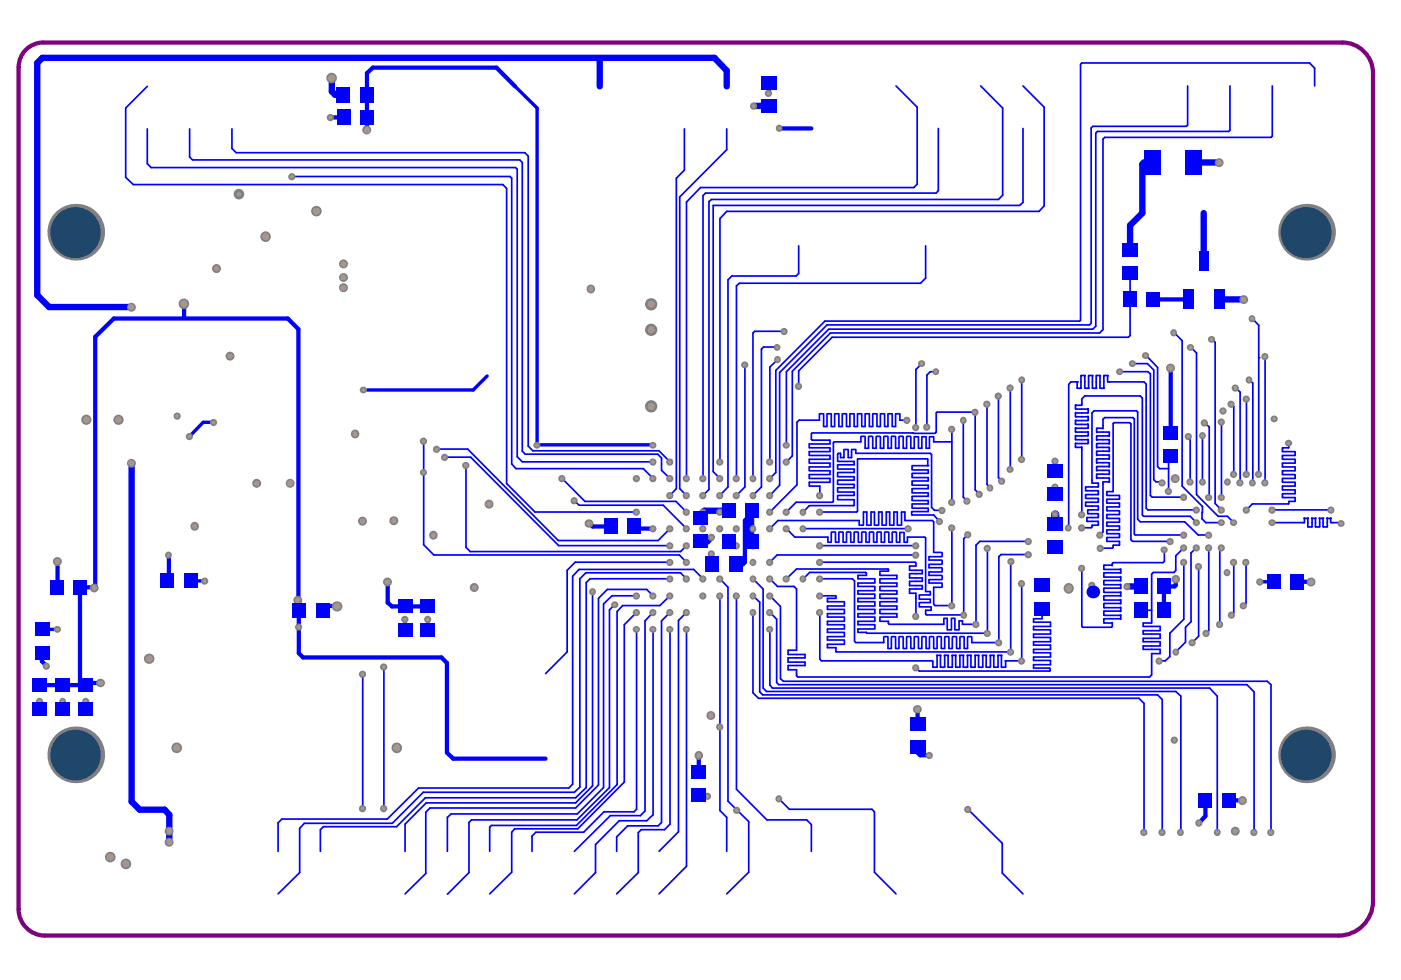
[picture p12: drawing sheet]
<svg xmlns="http://www.w3.org/2000/svg" width="289mm" height="202mm" viewBox="0 0 289 202" stroke-linecap="round" stroke-linejoin="round" font-family="sans-serif">
<path d="M5.6 10a5 5 0 0 1 3.3-1.2h268a6.3 6.3 0 0 1 6.3 6.3v170.8a7.1 7.1 0 0 1-7.1 7.1h-266.8a5.4 5.4 0 0 1-5.5-5.5v-173.6a5.1 5.1 0 0 1 1.8-3.9z" fill="none" stroke="#800080" stroke-width=".87"/>
<g fill="#a6968d">
<circle cx="232.4" cy="121" r=".39"/>
<circle cx="68.1" cy="24.3" r=".39"/>
<circle cx="225.2" cy="120.7" r=".39"/>
<circle cx="164.7" cy="79.7" r=".39"/>
<circle cx="155.4" cy="21.9" r=".39"/>
<circle cx="68.4" cy="16.1" r=".74"/>
<circle cx="226.9" cy="113.1" r=".39"/>
<circle cx="226.8" cy="110.4" r=".39"/>
<circle cx="252.2" cy="84.8" r=".39"/>
<circle cx="196.3" cy="125" r=".39"/>
<circle cx="198.7" cy="126.9" r=".37"/>
<circle cx="201.2" cy="128.8" r=".39"/>
<circle cx="203.6" cy="130.7" r=".39"/>
<circle cx="205.9" cy="132.6" r=".39"/>
<circle cx="208.4" cy="134.5" r=".39"/>
<circle cx="210.7" cy="136.4" r=".39"/>
<circle cx="39.1" cy="90" r=".39"/>
<circle cx="74.8" cy="139.1" r=".39"/>
<circle cx="79.1" cy="137.6" r=".39"/>
<circle cx="79.1" cy="166.8" r=".39"/>
<circle cx="74.8" cy="166.8" r=".39"/>
<circle cx="75" cy="80.4" r=".37"/>
<circle cx="87.3" cy="97.4" r=".39"/>
<circle cx="87.3" cy="91" r=".39"/>
<circle cx="90" cy="92.7" r=".39"/>
<circle cx="91.7" cy="94.3" r=".39"/>
<circle cx="158.5" cy="19.3" r=".39"/>
<circle cx="199.6" cy="167" r=".39"/>
<circle cx="160.6" cy="164.8" r=".37"/>
<circle cx="148.4" cy="95.3" r=".39"/>
<circle cx="60.2" cy="36.5" r=".39"/>
<circle cx="115.9" cy="98.7" r=".39"/>
<circle cx="122.2" cy="122.1" r=".37"/>
<circle cx="126.8" cy="124.7" r=".37"/>
<circle cx="134.6" cy="95.3" r=".39"/>
<circle cx="131.2" cy="105.7" r=".39"/>
<circle cx="138.1" cy="95.3" r=".39"/>
<circle cx="134.6" cy="98.7" r=".39"/>
<circle cx="169" cy="116" r=".39"/>
<circle cx="169" cy="122.9" r=".39"/>
<circle cx="169" cy="119.4" r=".39"/>
<circle cx="165.6" cy="119.4" r=".37"/>
<circle cx="169" cy="112.6" r=".39"/>
<circle cx="169" cy="105.7" r=".39"/>
<circle cx="165.6" cy="105.7" r=".37"/>
<circle cx="196.3" cy="103.6" r=".39"/>
<circle cx="193.7" cy="107.6" r=".39"/>
<circle cx="199.6" cy="110.3" r=".39"/>
<circle cx="196.3" cy="108.9" r=".39"/>
<circle cx="204.1" cy="100.7" r=".37"/>
<circle cx="206.6" cy="99.3" r=".39"/>
<circle cx="201.9" cy="102" r=".39"/>
<circle cx="199.4" cy="103.4" r=".39"/>
<circle cx="208.3" cy="96.8" r=".37"/>
<circle cx="245.1" cy="90" r=".39"/>
<circle cx="248" cy="89.9" r=".37"/>
<circle cx="251.9" cy="87.1" r=".39"/>
<circle cx="260.9" cy="73.6" r=".39"/>
<circle cx="262.4" cy="107.8" r=".37"/>
<circle cx="262.3" cy="105.2" r=".39"/>
<circle cx="258.3" cy="99.6" r=".37"/>
<circle cx="253.1" cy="99.4" r=".37"/>
<circle cx="153.6" cy="75.3" r=".37"/>
<circle cx="155.2" cy="119.4" r=".39"/>
<circle cx="158.7" cy="119.4" r=".39"/>
<circle cx="158.7" cy="116" r=".39"/>
<circle cx="162.1" cy="119.4" r=".39"/>
<circle cx="158.7" cy="122.9" r=".39"/>
<circle cx="155.2" cy="122.9" r=".39"/>
<circle cx="151.8" cy="122.9" r=".39"/>
<circle cx="141.5" cy="116" r=".39"/>
<circle cx="141.5" cy="112.6" r=".39"/>
<circle cx="141.5" cy="119.4" r=".39"/>
<circle cx="144.9" cy="119.4" r=".39"/>
<circle cx="148.4" cy="119.4" r=".39"/>
<circle cx="148.4" cy="122.9" r=".39"/>
<circle cx="138.1" cy="122.9" r=".39"/>
<circle cx="138.1" cy="119.4" r=".39"/>
<circle cx="138.1" cy="116" r=".39"/>
<circle cx="138.1" cy="112.6" r=".39"/>
<circle cx="144.9" cy="102.2" r=".39"/>
<circle cx="141.5" cy="109.1" r=".39"/>
<circle cx="141.5" cy="105.7" r=".39"/>
<circle cx="141.5" cy="102.2" r=".39"/>
<circle cx="138.1" cy="109.1" r=".39"/>
<circle cx="138.1" cy="102.2" r=".39"/>
<circle cx="138.1" cy="98.7" r=".39"/>
<circle cx="141.5" cy="98.7" r=".39"/>
<circle cx="158.7" cy="109.1" r=".39"/>
<circle cx="162.1" cy="109.1" r=".39"/>
<circle cx="162.1" cy="105.7" r=".39"/>
<circle cx="151.8" cy="98.7" r=".39"/>
<circle cx="155.2" cy="98.7" r=".39"/>
<circle cx="158.7" cy="98.7" r=".39"/>
<circle cx="158.7" cy="105.7" r=".39"/>
<circle cx="155.2" cy="102.2" r=".39"/>
<circle cx="158.7" cy="102.2" r=".39"/>
<circle cx="65.2" cy="43.6" r=".74"/>
<circle cx="49.3" cy="40" r=".48"/>
<circle cx="54.8" cy="48.8" r=".74"/>
<circle cx="17.9" cy="86.6" r=".73"/>
<circle cx="217.6" cy="95.1" r=".39"/>
<circle cx="88.2" cy="127.8" r=".39"/>
<circle cx="83.5" cy="127.8" r=".39"/>
<circle cx="212.1" cy="114.4" r=".39"/>
<circle cx="212.1" cy="111.7" r=".39"/>
<circle cx="223.1" cy="108.9" r=".39"/>
<circle cx="244.1" cy="110.4" r=".39"/>
<circle cx="249.2" cy="110.4" r=".39"/>
<circle cx="257" cy="105.2" r=".39"/>
<circle cx="249.3" cy="102.6" r=".37"/>
<circle cx="251.9" cy="102.6" r=".37"/>
<circle cx="255.7" cy="99.6" r=".39"/>
<circle cx="254.4" cy="107.8" r=".37"/>
<circle cx="251.9" cy="107.8" r=".37"/>
<circle cx="251.9" cy="105.2" r=".39"/>
<circle cx="244.1" cy="116" r=".39"/>
<circle cx="246.7" cy="113" r=".39"/>
<circle cx="249.2" cy="113" r=".39"/>
<circle cx="251.9" cy="113" r=".39"/>
<circle cx="254.4" cy="116" r=".39"/>
<circle cx="214.8" cy="120" r=".37"/>
<circle cx="245.4" cy="99.4" r=".39"/>
<circle cx="248" cy="99.4" r=".37"/>
<circle cx="42.2" cy="119.9" r=".39"/>
<circle cx="59.8" cy="99.7" r=".66"/>
<circle cx="74.8" cy="107.5" r=".57"/>
<circle cx="69.5" cy="125.1" r=".73"/>
<circle cx="34.7" cy="114.5" r=".37"/>
<circle cx="30.8" cy="135.9" r=".73"/>
<circle cx="81.8" cy="154.3" r=".74"/>
<circle cx="36.4" cy="154.3" r=".74"/>
<circle cx="26" cy="178.2" r=".74"/>
<circle cx="256.9" cy="116" r=".39"/>
<circle cx="210.7" cy="120.4" r=".39"/>
<circle cx="208.5" cy="115.8" r=".39"/>
<circle cx="203.6" cy="113.1" r=".39"/>
<circle cx="210.7" cy="94.8" r=".39"/>
<circle cx="196.3" cy="88.6" r=".39"/>
<circle cx="248.4" cy="87.2" r=".39"/>
<circle cx="247.1" cy="116.9" r=".39"/>
<circle cx="260.9" cy="99.6" r=".39"/>
<circle cx="259.8" cy="120" r=".39"/>
<circle cx="244.1" cy="113" r=".39"/>
<circle cx="22.7" cy="176.8" r=".74"/>
<circle cx="165.6" cy="109.1" r=".37"/>
<circle cx="169" cy="126.4" r=".39"/>
<circle cx="158.7" cy="126.4" r=".39"/>
<circle cx="158.7" cy="129.8" r=".37"/>
<circle cx="155.2" cy="126.4" r=".39"/>
<circle cx="251" cy="171.7" r=".37"/>
<circle cx="258.6" cy="171.7" r=".39"/>
<circle cx="243.4" cy="171.7" r=".37"/>
<circle cx="239.6" cy="171.7" r=".39"/>
<circle cx="235.9" cy="171.7" r=".39"/>
<circle cx="262.1" cy="171.7" r=".39"/>
<circle cx="148.4" cy="98.7" r=".39"/>
<circle cx="144.9" cy="98.7" r=".39"/>
<circle cx="134.7" cy="91.8" r=".37"/>
<circle cx="118.4" cy="103.3" r=".39"/>
<circle cx="131.2" cy="126.4" r=".39"/>
<circle cx="141.6" cy="129.8" r=".37"/>
<circle cx="141.5" cy="126.4" r=".39"/>
<circle cx="138.1" cy="126.4" r=".39"/>
<circle cx="134.6" cy="126.4" r=".39"/>
<circle cx="138.1" cy="129.8" r=".37"/>
<circle cx="134.7" cy="129.8" r=".37"/>
<circle cx="131.3" cy="129.8" r=".37"/>
<circle cx="131.2" cy="122.9" r=".39"/>
<circle cx="134.6" cy="122.9" r=".39"/>
<circle cx="151.8" cy="102.2" r=".39"/>
<circle cx="162.2" cy="91.8" r=".37"/>
<circle cx="162.1" cy="95.3" r=".39"/>
<circle cx="148.4" cy="102.2" r=".39"/>
<circle cx="158.7" cy="95.3" r=".39"/>
<circle cx="110.7" cy="91.8" r=".37"/>
<circle cx="148.4" cy="150" r=".39"/>
<circle cx="151.9" cy="167.1" r=".39"/>
<circle cx="145.9" cy="164.3" r=".39"/>
<circle cx="146.7" cy="114.3" r=".39"/>
<circle cx="146.7" cy="110.8" r=".39"/>
<circle cx="134.6" cy="109.1" r=".39"/>
<circle cx="75.7" cy="26.8" r=".61"/>
<circle cx="24.4" cy="86.6" r=".7"/>
<circle cx="34.9" cy="173.7" r=".61"/>
<circle cx="34.9" cy="171.4" r=".61"/>
<circle cx="27.1" cy="95.5" r=".61"/>
<circle cx="70.8" cy="57.2" r=".61"/>
<circle cx="70.8" cy="59.4" r=".61"/>
<circle cx="70.8" cy="54.5" r=".61"/>
<circle cx="259.5" cy="97.9" r=".39"/>
<circle cx="257" cy="97.9" r=".39"/>
<circle cx="194.3" cy="105.3" r=".39"/>
<circle cx="254.4" cy="97.9" r=".39"/>
<circle cx="27.1" cy="63.3" r=".61"/>
<circle cx="144.9" cy="105.7" r=".39"/>
<circle cx="148.4" cy="105.7" r=".39"/>
<circle cx="151.8" cy="112.6" r=".39"/>
<circle cx="155.2" cy="112.6" r=".39"/>
<circle cx="155.2" cy="105.7" r=".39"/>
<circle cx="155.2" cy="109.1" r=".39"/>
<circle cx="155.2" cy="116" r=".39"/>
<circle cx="151.8" cy="116" r=".39"/>
<circle cx="148.4" cy="109.1" r=".39"/>
<circle cx="151.8" cy="109.1" r=".39"/>
<circle cx="144.9" cy="109.1" r=".39"/>
<circle cx="144.9" cy="122.9" r=".39"/>
<circle cx="131.2" cy="98.7" r=".39"/>
<circle cx="160.7" cy="26.5" r=".37"/>
<circle cx="191.6" cy="155.8" r=".39"/>
<circle cx="253" cy="118.1" r=".37"/>
<circle cx="12.9" cy="144.7" r=".37"/>
<circle cx="8.2" cy="144.7" r=".39"/>
<circle cx="17.7" cy="144.7" r=".39"/>
<circle cx="11.8" cy="129.8" r=".37"/>
<circle cx="44" cy="87.1" r=".39"/>
<circle cx="247.2" cy="169.8" r=".39"/>
<circle cx="270.4" cy="120" r=".57"/>
<circle cx="217.6" cy="100.5" r=".39"/>
<circle cx="217.6" cy="112.2" r=".39"/>
<circle cx="217.6" cy="108.7" r=".39"/>
<circle cx="217.6" cy="106.1" r=".39"/>
<circle cx="36.5" cy="85.8" r=".39"/>
<circle cx="61.6" cy="129.3" r=".39"/>
<circle cx="61.4" cy="123.8" r=".57"/>
<circle cx="19.4" cy="121.3" r=".57"/>
<circle cx="37.9" cy="62.7" r=".74"/>
<circle cx="20.7" cy="140.9" r=".55"/>
<circle cx="9.6" cy="137.4" r=".39"/>
<circle cx="134.3" cy="83.8" r=".74"/>
<circle cx="134.3" cy="68" r=".74"/>
<circle cx="134.3" cy="62.8" r=".74"/>
<circle cx="121.5" cy="108" r=".55"/>
<circle cx="144.1" cy="155.8" r=".55"/>
<circle cx="189.2" cy="146.3" r=".55"/>
<circle cx="256.2" cy="165.1" r=".57"/>
<circle cx="242.2" cy="152.7" r=".39"/>
<circle cx="262.8" cy="86.4" r=".37"/>
<circle cx="146.6" cy="147.6" r=".57"/>
<circle cx="11.8" cy="115.8" r=".57"/>
<circle cx="121.8" cy="59.6" r=".55"/>
<circle cx="73.2" cy="89.5" r=".55"/>
<circle cx="254.7" cy="171.4" r=".57"/>
<circle cx="89.4" cy="110.4" r=".55"/>
<circle cx="81.2" cy="107.4" r=".57"/>
<circle cx="52.9" cy="99.7" r=".57"/>
<circle cx="79.9" cy="120" r=".57"/>
<circle cx="40.1" cy="108.6" r=".55"/>
<circle cx="47.4" cy="73.5" r=".57"/>
<circle cx="44.6" cy="55.4" r=".57"/>
<circle cx="97.8" cy="121.2" r=".57"/>
<circle cx="251.4" cy="33.6" r=".57"/>
<circle cx="256.5" cy="61.8" r=".57"/>
<circle cx="258.2" cy="65.7" r=".39"/>
<circle cx="210.7" cy="78.4" r=".37"/>
<circle cx="190.1" cy="75" r=".37"/>
<circle cx="193" cy="76.7" r=".35"/>
<circle cx="249.9" cy="70" r=".37"/>
<circle cx="242" cy="68.6" r=".37"/>
<circle cx="245.5" cy="71.7" r=".37"/>
<circle cx="161.7" cy="68.4" r=".39"/>
<circle cx="160.3" cy="71.7" r=".35"/>
<circle cx="160.3" cy="74.2" r=".37"/>
<circle cx="241.4" cy="75.9" r=".57"/>
<circle cx="236.3" cy="73.3" r=".37"/>
<circle cx="233.6" cy="75" r=".37"/>
<circle cx="230.9" cy="76.7" r=".37"/>
<circle cx="208.3" cy="80" r=".39"/>
<circle cx="205.9" cy="81.7" r=".39"/>
<circle cx="254.7" cy="80" r=".39"/>
<circle cx="257.6" cy="78.4" r=".37"/>
<circle cx="203.5" cy="83.4" r=".39"/>
<circle cx="201.1" cy="85" r=".39"/>
<circle cx="198.6" cy="86.7" r=".37"/>
<circle cx="253.9" cy="83.4" r=".39"/>
<circle cx="257" cy="82.3" r=".39"/>
<circle cx="256.4" cy="125" r=".39"/>
<circle cx="254" cy="126.9" r=".39"/>
<circle cx="251.5" cy="128.8" r=".39"/>
<circle cx="248.7" cy="130.7" r=".39"/>
<circle cx="245.8" cy="132.6" r=".39"/>
<circle cx="242.5" cy="134.5" r=".37"/>
<circle cx="239" cy="136.4" r=".39"/>
<circle cx="220.4" cy="121.4" r=".72"/>
<circle cx="220.3" cy="108.9" r=".37"/>
<circle cx="246.7" cy="105.2" r=".39"/>
<circle cx="246.7" cy="107.8" r=".37"/>
<circle cx="223.1" cy="106.2" r=".39"/>
<circle cx="242.5" cy="119.5" r=".53"/>
<circle cx="240.1" cy="113.4" r=".37"/>
<circle cx="241.3" cy="111.7" r=".39"/>
<circle cx="223.1" cy="117.2" r=".39"/>
<circle cx="265.8" cy="91.4" r=".37"/>
<circle cx="241" cy="101.4" r=".39"/>
<circle cx="242.3" cy="98.7" r=".57"/>
<circle cx="244.1" cy="102.6" r=".39"/>
<circle cx="239.6" cy="99.6" r=".39"/>
<circle cx="274.5" cy="105.2" r=".39"/>
<circle cx="276.6" cy="108" r=".37"/>
<circle cx="188.8" cy="127.1" r=".39"/>
<circle cx="187.3" cy="109.1" r=".39"/>
<circle cx="187" cy="86.7" r=".39"/>
<circle cx="191.1" cy="88.1" r=".39"/>
<circle cx="169" cy="102.2" r=".39"/>
<circle cx="188.8" cy="137.8" r=".39"/>
<circle cx="188.8" cy="114.5" r=".39"/>
<circle cx="188.8" cy="112.6" r=".39"/>
<circle cx="188.8" cy="88.2" r=".39"/>
<circle cx="100.9" cy="104" r=".57"/>
<circle cx="96.1" cy="96" r=".39"/>
</g>
<g fill="none" stroke="#00f" stroke-width=".35">
<path d="M270.1 13l1 1M264.5 92.5v.6M264.5 94v.6M264.5 95.6v.6M264.5 97.2v.6M264.6 99.5h2.4M264.6 93.9h2.4M264.6 92.4h1.1M264.6 93.2h2.4M264.6 94.7h2.4M264.6 95.5h2.4M264.6 96.3h2.4"/>
<path d="M264.6 97.1h2.4M264.6 97.9h2.4M267.1 93.2v.7M267.1 94.8v.6M267.1 96.4v.6M267.1 99.6v.6M264.5 100.4v.6M264.5 101.9v.6M264.6 100.3h2.4M264.6 101.1h2.4M264.6 101.8h2.4M264.6 102.6h2.4"/>
<path d="M265.8 103.5l-.1 .4M265.9 103.4h1.1M267.1 101.1v.7M267.1 102.7v.6M268.7 107.8h.2M269 106.9v.8M269.7 106.9v1.7M269.8 108.7h.7M270.6 108.6v-1.7h.7v1.7M271.4 108.7h.7M272.2 108.6v-1.7h.7v1.7M272.9 108.7h.7"/>
<path d="M274.4 107.7v-.8h-.7v1.7M274.5 107.8h.4M258.6 171.1l-.4 .6"/>
</g>
<circle cx="258.6" cy="171.1" r=".17" fill="#00f"/>
<path d="M257 124.5l-.6 .4M257.1 141.2l1.5 1.5M258.6 171.1v.6" fill="none" stroke="#00f" stroke-width=".35"/>
<circle cx="257" cy="116" r=".17" fill="#00f"/>
<path d="M255.7 99.3v.1M259.6 97.8v.1M258.3 103.9l-1.2 1.3" fill="none" stroke="#00f" stroke-width=".35"/>
<circle cx="259.6" cy="97.9" r=".17" fill="#00f"/>
<path d="M257.7 78.3l.7 .7" fill="none" stroke="#00f" stroke-width=".35"/>
<circle cx="259.6" cy="73.8" r=".17" fill="#00f"/>
<g fill="none" stroke="#00f" stroke-width=".35">
<path d="M253.7 26.8l-.3 .3M258.3 65.7l1.3 1.4M248.4 87.2l1 .9M253.9 83.3l.5 .6M254.4 97.8v.3M244.1 113l-1.6 1.6v3l-.4 .5M245.4 106.5l1.4 1.3M246.8 113l-1.2 1M248.7 107.8h3.2M249.3 102.5h.1M250.6 103.9l1.3 1.3M251.2 106.5h1.9l1.3 1.3"/>
<path d="M251.9 113l-.3 .3M245.6 128.2l-1.1 1.2v3.1M247.2 131.2l-1.3 1.3M249.3 130.1l-.5 .5M242.5 142.6l1 1M249.5 141.9l1.5 1.7"/>
</g>
<path d="M242.5 120.7l-.3 .3" fill="none" stroke="#00f" stroke-width=".87"/>
<circle cx="244.1" cy="110.3" r=".17" fill="#00f"/>
<g fill="none" stroke="#00f" stroke-width=".35">
<path d="M244.9 25.8l-.2 .3M220.8 78.8h1.3M227.6 78.8v1.2M227.7 77.5h.7M228.5 78.8h.4M233.1 69.2l-.4 .4M235.9 78.8l.5 .4M236.3 73.2l2.4 2.6M236.6 75l1.3 1.3M236.7 76.7l.5 .4M242.1 68.6l1.7 1.7M245.5 71.6l1.3 1.2"/>
<path d="M221.8 83.6v.7M221.8 85.2v.7M221.8 86.8v.7M221.8 88.3v.7M221.8 89.9v.7M221.9 92.3h1.1M221.9 89.1h2.4M221.9 89.9h2.4M221.9 90.7h2.4M221.9 91.5h2.4M221.9 88.3h2.4M221.9 87.5h2.4"/>
<path d="M221.9 86.8h2.4M221.9 86h2.4M221.9 85.2h2.4M221.9 84.4h2.4M221.9 83.6h1.1M223.1 82.3v1.2M223.1 92.3v.4M224.4 86v.7M224.4 87.5v.7M224.4 89.1v.7M224.4 90.7v.7M225.2 99v.6"/>
<path d="M225.3 99.6h1.1M226.2 88.4v.7M226.2 90v.7M226.2 93.2v.7M226.2 94.7v.7M226.2 96.3v.7M226.5 99.7v.7M227.5 99.5v.3M227.5 92.3h1.2M227.5 93.1h1.2M227.5 93.9h1.2M227.5 94.6h1.2"/>
<path d="M227.5 95.4h1.2M227.5 96.2h1.2M227.5 97h1.2M227.5 97.8h1.2M227.5 89.1h1.2M227.5 89.9h1.2M227.5 90.7h1.2M227.6 99.4h1.1M228.8 89.2v.7M228.8 90.8v.7M228.8 92.4v.7M228.8 93.9v.7"/>
<path d="M228.8 95.5v.7M228.8 97.1v.7M229.6 87.4l.1-.2h3.3l.2 .3M233.9 86.4l-.2-.3h-5.9l-.3 .4v1.8M235.1 81.7l.5 .4M237.9 98.9l.5 .5h1.5l-.2 .2M241 94.6v2.1h-1.8l-.5-.5M245.1 90l.3 .4M248 89.4v.4M223.9 100.5v.6M223.9 102.1v.6M223.9 103.7v.6"/>
<path d="M224 100.4h2.4M224 101.2h2.4M224 102h2.4M224 102.8h2.4M224 103.6h2.4M224 104.4h2.4M224.1 106.8v.7M224.2 106.8h2.2M224.2 107.5h2.2M224.4 106h2M224.4 105.2h2M225.2 108.4l-.2 .5h-1.9"/>
<path d="M225.3 108.3h1.1M226.5 101.3v.6M226.5 102.9v.6M226.5 104.5v.6M226.5 106.1v.6M226.5 107.6v.6M227.6 116.7v.7M227.6 118.2v.7M227.7 119h3.3M227.7 118.2h3.3M227.7 117.5h3.3M227.7 116.6h1.6"/>
<path d="M228.3 101.5v.6M228.3 103.1v.6M228.3 104.6v.7M228.3 106.2v.6M228.3 107.8v.6M228.3 109.4v.6M228.3 111v.6M228.3 106.1h2.5M228.3 106.9h2.5M228.3 107.7h2.5M228.3 108.5h2.5M228.3 109.3h2.5"/>
<path d="M228.3 110.1h2.5M228.3 110.9h2.5M228.3 111.7h2.5M228.3 101.4h1.2M228.3 102.2h2.5M228.3 103h2.5M228.3 103.8h2.5M228.3 104.6h2.5M228.3 105.3h2.5M229.6 116.1l-.2 .1v.4M229.6 112.5h1.2M230.9 102.3v.6"/>
<path d="M230.9 103.9v.6M230.9 107v.6M230.9 108.6v.6M230.9 110.2v.6M230.9 111.8v.6M231.1 117.5v.7M233.2 111.3l.4 .4M233.9 110.2l.2 .1M234.6 107.1l.5 .5M235.6 106.2l.2 .3M236.4 104.8l.3 .4M237.2 102.2l.4 .3"/>
<path d="M237.9 118.1l-.4 .3M240.1 113.4v2.4l-.2 .3M243.8 100.3l4.2 4.2M244.3 107.6l2.8 2.7M223.1 129.2l.2 .2M227.6 121.4v.7M227.6 123v.7M227.6 124.6v.7M227.6 127.7v.7M227.7 128.5h1.7v.7l-.2 .2M227.7 127.6h3.3M227.7 126.1h3.3"/>
<path d="M227.7 125.3h3.3M227.7 124.5h3.3M227.7 123.8h3.3M227.7 122.9h3.3M227.7 122.2h3.3M227.7 121.3h3.3M227.7 120.6h3.3M231.1 120.6v.7M231.1 122.2v.7M231.1 123.8v.7M231.1 125.3v.8M231.1 126.9v.7"/>
<path d="M235.2 125.9h2.3M235.8 133.9h3.4v.9h-1.7v4.4l-.4 .4M237.5 128.1v.4h-1.7v.7h3.4v.9h-3.4v.7h3.4v.9h-3.4v.7h3.4v.8h-3.4M239.1 136.3h1.2M234.9 144l1 1.1M238.7 143.3l1 1"/>
</g>
<path d="M240 121v4.9" fill="none" stroke="#00f" stroke-width=".87"/>
<path d="M237.8 33.5h-1.9l-.3 .4" fill="none" stroke="#00f" stroke-width="1.3"/>
<circle cx="222.1" cy="78.8" r=".17" fill="#00f"/>
<g fill="none" stroke="#00f" stroke-width=".35">
<path d="M223.1 13l-.3 .2M225.4 26.1l-.4 .3M226.3 27.1l-.3 .4M222.1 78.8v1.2M222.8 66.1l-.1 .1M222.9 78.8v1.2M223 77.5h.7M223.7 78.8v1.2M224.5 78.8v1.2M224.6 77.5h.7M225 66.7l-.3 .3M225.3 78.8v1.2"/>
<path d="M226 67.3l-.6 .6M226.1 78.8v1.2M226.2 77.5h.7M226.9 78.8v1.2M222.2 80.1h.7M223.7 81.7l-.6 .6M223.8 80.1h.7M225.4 80.1h.7M216.5 137.8v.6M216.6 128.3v.9M216.6 129.9v.9M216.6 131.5v.9"/>
<path d="M216.6 134.6v.9M216.6 136.2v.9"/>
</g>
<circle cx="217.6" cy="108.7" r=".44" fill="#00f"/>
<path d="M217.6 95.1v2.7" fill="none" stroke="#00f" stroke-width=".87"/>
<circle cx="217.6" cy="95.1" r=".44" fill="#00f"/>
<path d="M208.4 115.8h.1M206.5 135.3v2.2M206.6 137.6h.7M207.4 136.4v1.1M207.4 136.3h3.3M213.2 127.6v.7M213.2 129.2v.7M213.2 130.8v.7M213.2 132.4v.7M213.2 135.5v.7M213.2 137.1v.7" fill="none" stroke="#00f" stroke-width=".35"/>
<circle cx="210.7" cy="78.3" r=".17" fill="#00f"/>
<g fill="none" stroke="#00f" stroke-width=".35">
<path d="M203.5 99.9l.7 .7M201.1 101.1l.9 .8M202.1 111.7l-.8 .8M199.5 135.2h.7M199.6 131.3h.7M200.2 135.3v2.2M200.3 137.6h.7M200.4 131.4v1.1h5.6M201.1 135.3v2.2M201.1 135.2h.7M201.8 135.3v2.2M201.9 137.6h.7"/>
<path d="M202.7 135.3v2.2M202.7 135.2h.7M203.4 135.3v2.2M203.5 137.6h.7M204.2 135.3v2.2M204.2 135.2h.7M204.9 135.3v2.2M205 137.6h.7M205.8 135.3v2.2"/>
</g>
<circle cx="201.1" cy="85" r=".17" fill="#00f"/>
<g fill="none" stroke="#00f" stroke-width=".35">
<path d="M193.2 85l-.1 .2v3.9l-.3 .3M192.7 105.3h1.6M194.3 114v.7M194.3 115.6v.7M194.3 117.2v.7M194.3 118.8v.7M192.8 124.9h3.5M193.2 135.3v2.2M193.2 135.2h.7M193.3 131.3h.7M193.9 135.3v2.2M194 137.6h.7"/>
<path d="M194.3 120.3v.8M194.6 127.5h.7M194.6 127.6v1.2M194.8 135.3v2.2M194.8 135.2h.7M194.9 131.3h.7M195.3 127.6v2.3M195.4 129.9h.7M195.5 135.3v2.2M195.6 137.6h.7M196.2 127.6v2.3M196.2 127.5h.7"/>
<path d="M196.4 135.3v2.2M196.4 135.2h.7M196.5 131.3h.7M196.9 127.6v2.3M197 129.9h.7M197.1 135.3v2.2M197.2 137.6h.7M198 135.3v2.2M198 135.2h.7M198.1 131.3h.6M198.5 128.8v-.7h-.7v1.8M198.7 135.3v2.2"/>
</g>
<circle cx="196.3" cy="88.5" r=".17" fill="#00f"/>
<g fill="none" stroke="#00f" stroke-width=".35">
<path d="M193.5 39.3l-.4 .5M188.1 99.2h3.3M188.1 99.3v.7M191.2 94.6l.1 1.5M191.9 93.5l.2 .3M185.6 109.8v2M185.7 109.8h.7M186.4 111.8h.7M186.4 109.8v2M188 106.1l.1 .1M188.1 104.8h3.3M188.1 100.1h3.3v.7h-3.3"/>
<path d="M188.1 101.7h3.3v.7h-3.3M188.1 103.2h3.3v.7h-3.3M188.1 100.9v.7M188.1 102.5v.7M188.1 104v.7M188.7 116l.2 .1v.7h-1.3v.8h2.6v.7h-2.6v.9h2.6M190.2 119.9h-2.6v.9h2.6v.7h-2.6v.9h1.3v1.1M190.9 111l-.2-.2h-3.6v1M191.6 114.8v.7M191.6 116.4v.7M191.6 118v.7M187.1 131.3h.7"/>
<path d="M188.6 131.3h.7M188.9 137.7l.7 .7M189.6 122.7h2.2M189.6 123.6h2.2M189.6 125.2h2.3M189.6 124.3h2.2M189.6 122.8v.7M189.6 124.4v.7M190.2 131.3h.7M190.9 125.9h1M190.9 122h.9M191.9 122v.7"/>
<path d="M191.9 123.6v.7M192 125.2v.7"/>
</g>
<path d="M189.8 155.8h1.9" fill="none" stroke="#00f" stroke-width=".87"/>
<circle cx="191.3" cy="96.1" r=".17" fill="#00f"/>
<g fill="none" stroke="#00f" stroke-width=".35">
<path d="M158.5 19.2h.1M103.7 38.1l.8 .8M105.2 36.4l.3 .4M106.3 34.6l.4 .3M107.2 33l.5 .5M145.5 39.8l-.5 .6M189.1 38l-.7 .7M146.7 41.1l-.5 .5M149.9 43.6l-1.4 1.5M152.5 58.4l-.6 .5M164.7 50.7v5.7M190.9 57.4l-1.1 1"/>
<path d="M155.6 68.3l-.3 .4M160.4 74.1l-1.6 1.6M190.1 75l-1.2 1.2M191.9 76.7l-.7 .7M105.5 95.7l.9 1M106.7 94.2l1 1.1M107.7 93.1l.6 .6M108.9 92l1 1M163.4 94l-1.2 1.3M166.9 92.4h4.3v.7M166.9 93.9h4.3v.7M166.9 95.5h4.3v.7"/>
<path d="M166.9 97.1h4.3v.7M166.9 97.9h4.3M167.5 89.3l-.2 .2v1.1l.2 .2h3.7M169 85.4v1.3h-4.2M169.1 85.4h.7M169.9 88h.7M169.9 85.4v2.5M170.6 85.4v2.5M171.2 99.5h-4.3v.7M171.2 93.2h-4.3v.7M171.2 94.7h-4.3v.7M171.2 96.3h-4.3v.7"/>
<path d="M172.1 85.4v2.5M172.2 85.4h.7M172.7 95.2h3.4v.7h-3.4M172.7 96.8h3.4v.7h-3.4M172.7 99.9h3.4v.7h-3.4M172.7 99h3.4M172.7 96v.7M172.7 97.5v.7M172.7 99.1v.7M172.7 98.3h3.4M173 88h.7M173 85.4v2.5"/>
<path d="M173.7 85.4v2.5M173.8 85.4h.7M174 92.7v1.7h-.7v-.9h-.4l-.2 .2v1.4M174.1 92.7h.7M174.6 88h.7M174.6 85.4v2.5M174.9 92.7v1.7h.7v-1.7M175.3 85.4v2.5M175.4 85.4h.7M175.7 92.7h.7M176.1 88h.7M176.1 85.4v2.5"/>
<path d="M176.5 92.7v.8M176.8 85.4v2.5M176.9 85.4h.7M176.9 94.6l-.1 .1M177.5 90.1v1h-5.5l-.1 .2M177.7 85.4v2.5M179.2 90h.7M179.3 85.4v2.5M179.3 88h.7M180 92.5h.7M180 85.4v2.5M180.1 85.4h.7"/>
<path d="M180.8 90h.7M180.9 85.4v2.5M180.9 88h.7M181.6 92.5h.7M181.6 85.4v2.5M181.6 85.4h.7M182.3 90h.7M182.4 85.4v2.5M182.4 88h.7M183.1 92.5h.7M183.1 85.4v2.5M183.2 85.4h.7"/>
<path d="M183.9 90h.7M184 85.4v2.5M184 88h.7M184.7 85.4v2.5M186.3 92.5h.7M187.1 90h.7M187.8 92.5h.7M188.1 96.9h3.3v.7h-3.3M188.1 98.5h3.3M188.1 96.1h3.2M188.1 96.1v.7M188.1 97.7v.7"/>
<path d="M188.4 89.3v.1M188.6 90.1h.7M189 88.1l-.1 .1M189.4 92.5h.7M190.2 90.1h.7M191 92.5h.7M118.4 103.2l1 1M118.6 116l-1.6 1.6M119.4 117.5l-1.3 1.4M120.8 118.2l-1.2 1.2M139.5 100.8l-1.3 1.4M140.1 114.5l1.5 1.5"/>
<path d="M140.2 100.8l1.4 1.4M140.4 118.2l1.2 1.2M146.2 101l-1.2 1.2M150.1 100.4l-1.6 1.8M153.6 100.4l-1.7 1.8M157 100.4l-1.7 1.8M160.3 114.5l-1.5 1.5M160.4 107.4l-1.6 1.6M160.8 100.1l-2 2.1M162.2 109l1.7 1.8M164.3 117.4l-2.1 2M166.9 100.3h2.2v1.9"/>
<path d="M167 118.1l-1.3 1.3M170.7 110.8v1M171.9 103.4l-.2 .2M172.3 111.8h.7M172.3 109.8v2M172.7 101.5h3.4v.7h-3.4M172.7 103.1h3.4v1.2M172.7 100.7v.7M172.7 102.3v.7M173 109.8v2M173.1 109.7h.7M173.9 111.8h.7"/>
<path d="M173.9 109.8v2M174.6 109.8v2M174.7 109.7h.7M175.4 111.8h.7M175.4 109.8v2M176.1 109.8v2M176.2 109.7h.7M176.9 118.7v.7M177 111.8h.7M177 109.8v2M177.2 107.4v.9M177.3 108.3h.7"/>
<path d="M177.7 109.8v2M178.7 118.2v.5M178.8 108.3h.7M179.3 109.8v2M179.4 109.7h.7M180.2 111.8h.7M180.2 109.8v2M180.4 108.3h.7M180.9 109.8v2M180.9 109.7h.7M181.5 117.9v.7M181.5 118.7h3.5v.7h-3.5"/>
<path d="M181.7 111.8h.7M181.7 109.8v2M182 108.3h.7M182.4 109.8v2M182.5 109.7h.7M183.1 117.4l.1 .4h-1.7M183.3 111.8h.7M183.3 109.8v2M183.6 108.3h.7M184 109.8v2M184.1 109.7h.7M184.9 109.8v2"/>
<path d="M125.3 121.6l-1.9 1.8M126.2 122.9l-1.7 1.7M126.8 124.6l-1.1 1.2M128.4 124.9l-1.1 1.2M133.4 121.6l1.3 1.3M155.3 122.9l1.4 1.3M158.8 122.9l2.2 2.2M160.3 121h3.4l.6 .5M161 140l.6 .5M164.3 137.3h-1.8v.9h1.8v1.2M164.3 134.1h-1.8v.9h1.8M164.3 135.7h-1.8v.9h1.8"/>
<path d="M166 135v.7M166 136.6v.7M169.1 136l.3 .3M170.6 123.4v.7M170.6 125v.7M170.6 128.2v.7M170.6 129.7v.7M170.6 131.3v.7M172.3 122.9l.1 .5M172.4 134.4l.1 .1M174.1 124.2v.7M174.1 125.8v.7"/>
<path d="M174.1 127.4v.7M174.1 128.9v.7M174.1 130.5v.7M174.1 132.1v.7M176.2 132.3l.3 .2M176.9 120.3v.7M176.9 121.8v.7M176.9 123.4v.7M176.9 125v.7M176.9 128.2v.7M176.9 129.7v.7M178.7 130.4l.1 .2"/>
<path d="M180.4 121.1v.7M180.4 122.6v.7M180.4 124.2v.7M180.4 125.8v.7M180.4 127.4v.7M180.4 128.9v.7M181.5 128.2h1.7v.4l.2 .2M181.5 127.3h3.5M181.5 121.1v.7M181.5 122.6v.7M181.5 124.2v.7M181.5 125.8v.7"/>
<path d="M181.5 127.4v.7M181.5 120.3h3.5v.7h-3.5M181.5 121.8h3.5v.7h-3.5M181.5 123.4h3.5v.7h-3.5M181.5 125h3.5v.7h-3.5M181.5 126.6h3.5M182.3 131.4v1.1M182.3 131.3h.7M183.9 131.3h.7M155.3 142.9l1.1 1.1M156.7 142.7l.6 .6M158.8 141.3l.5 .6"/>
<path d="M93 167.9l-.7 .7M97.2 169.1l-.5 .5M101.3 170.3l-.3 .3v5M106.1 171l-.6 .7M110.5 171.7l-.8 .8v3.1M119.6 162.4l-1.2 1M120.9 162.5l-2.2 2.1M122.2 162.1l-3.5 3.5M127.2 172.6v3M127.7 169.3l-4.9 4.9M131.3 166.9l-.5 .6M132.2 171.1l-.6 .6"/>
<path d="M133 167.3l-.9 .9M138.2 170l-1.2 1.1M144.1 164.1h1.8M148.5 167.2l1.4 1.4M160.6 164.7l2.2 2.2M166.4 169.1l.9 1v5.5M179.8 166.9l.5 .6M92.3 184.4h.1"/>
</g>
<path d="M158.6 17v2.2M131.2 109h3.5M146.7 114.2v2l.2 .2M153.6 116l-.4 .4h-1.5M91 135.6l1.2 1.2M144.1 155.8v3.5" fill="none" stroke="#00f" stroke-width=".87"/>
<path d="M146.7 110.8l-.8 .9h-1.4" fill="none" stroke="#00f" stroke-width="1.3"/>
<circle cx="88.2" cy="127.7" r=".35" fill="#00f"/>
<path d="M83.5 127.7v2.3M88.2 127.7v2.2" fill="none" stroke="#00f" stroke-width=".7"/>
<path d="M83.5 170v5.6" fill="none" stroke="#00f" stroke-width=".35"/>
<circle cx="83.5" cy="125.1" r=".44" fill="#00f"/>
<path d="M75.7 15.1v4.5M68.2 24.2h2.7M61.5 123.6l-.1 .2 .3 .2v2.1M61.6 134.7l.9 .9M67.6 125h2" fill="none" stroke="#00f" stroke-width=".87"/>
<path d="M68.4 16.1v2.8l.7 .7h1.8" fill="none" stroke="#00f" stroke-width="1.3"/>
<path d="M47.8 30.6l.9 .9M57.3 169.7v5.9M62.8 169.8l-1 1.1M66.1 171.1v4.5" fill="none" stroke="#00f" stroke-width=".35"/>
<path d="M41.9 87.1h2.2" fill="none" stroke="#00f" stroke-width=".7"/>
<circle cx="44.1" cy="87.1" r=".17" fill="#00f"/>
<g fill="none" stroke="#00f" stroke-width=".35">
<path d="M271.1 14v3.7M25.9 36.6l1.6 1.5M30.4 33.8l.8 .8M39.1 32.4l.6 .6M227.8 28.3l-.3 .4M233.1 56.3v12.9M222.9 77.5v1.3M223.7 77.5v1.3M224.5 77.5v1.3M225.3 77.5v1.3M226.1 77.5v1.3M226.9 77.5v1.3"/>
<path d="M227.6 77.5v1.3M228.4 77.5v1.2M237.9 76.3v22.6M238.7 75.8v20.4M249.9 69.9l.7 .7M258.4 79v20.6M259.6 67.1v6.7M221.8 91.5v.7M224.4 84.4v.7M225.6 84.7l-.4 .5v13.8M226.2 91.6v.7M226.2 97.9v.7"/>
<path d="M227.5 91.5h1.2M227.5 98.6h1.2M228.8 98.7v.7M229.6 87.4v13.9M241 96.7v4.6M245.4 90.4v9M248 89.8v9.6M254.4 83.9v13.9M255.7 80.9v18.5M257.1 82.3v15.6M264.5 98.8v.6M264.6 98.7h2.4"/>
<path d="M265.8 91.4v.9M267.1 98v.6M223.1 117.2v12M224.3 105.3v.6M227.6 119.8v.7M227.7 119.7h3.3M229.6 112.5v.4l-.2 .2M230.9 105.4v.7M231.1 119v.7M237.5 118.4v9.7M244.1 116v11.7M245.6 114v14.2"/>
<path d="M248 104.5l-.1 2.5M251.6 113.3v15.5M254.4 116v10.4l-.4 .4M257 116v8.5M216.6 133.1v.8M227.6 126.1v.7M227.7 126.9h3.3M235.8 133.2v.7M244.5 132.5l-2 2"/>
</g>
<path d="M8.7 11.9l-1 1.1M235.6 33.9v10M27.1 165.3l1.7 1.7M34 167l.9 1.1M34.9 171.4v2.3" fill="none" stroke="#00f" stroke-width="1.3"/>
<path d="M23.5 65.7l-3.9 3.8M217.3 106.1h.3M242.5 119.4v1.3M8.6 134.6v1.8l1 1M11.9 121l-.2 .1M19.6 121.1l-.1 .1" fill="none" stroke="#00f" stroke-width=".87"/>
<circle cx="217.6" cy="106.1" r=".44" fill="#00f"/>
<path d="M217.6 106.1v2.6" fill="none" stroke="#00f" stroke-width="1.7"/>
<g fill="none" stroke="#00f" stroke-width=".35">
<path d="M189.1 22.1v15.9M193.5 26.5v12.8M206.8 22.3v18M211 26.5v15.3l-.7 .6M215.3 22.1v20.4l-1 1.1M190.9 50.7v6.7M158.8 75.7v19.6M160 76.4v21.1l-1.2 1.2M160.8 76.8v23.3M162.2 76.7v15.1M163.4 76.6v17.4M164.7 76.5v3.1"/>
<path d="M188.9 76.2v12M191.2 77.4v10.7M210.7 78.3v16.4M166.9 98.7h4.3v.7M166.9 97.9v.7M171.2 90.8v.7M171.2 91.6h-4.3v.7M176.1 98.3v.7M179.1 90.1v2.4M180 90.1v2.4M180.7 90.1v2.4M181.6 90.1v2.4"/>
<path d="M182.3 90.1v2.4M183.1 90.1v2.4M183.8 90.1v2.4M184.7 90.1v2.4M186.3 90.1v2.4M187 90.1v2.4M187.8 90.1v2.4M188.5 90.1v2.4M189.4 90.1v2.4M190.1 90.1v2.4M191 90.1v2.4M191.4 98.5v.7"/>
<path d="M191.7 90.1v2.4M201.1 85v16.1M203.5 83.3v16.6M205.9 81.7v16.8M208.4 80v16.8M158.8 119.4l1.5 1.6M164.2 103.6l-2 2M166.9 104.3l-1.2 1.3M175.8 119.4l.4 .4M176.8 105.4l-.1 .2M178.1 105.6v2.7M178.8 105.6v2.7"/>
<path d="M179.6 108.3v-2.7h.7v2.7M180.4 119.5v.7M181.2 108.3v-2.7h.7v2.7M181.5 119.5v.7M182.8 108.3v-2.7h.7v2.7M184.3 108.3v-2.7h.7v2.7M186.6 107.4v-1.8h-.7v2.7M190.2 119.2v.7M190.9 111v11M191.4 104.8v.7h-3.4v.6M191.6 119.6v.7M196.3 108.9v16"/>
<path d="M198.7 111.1v15.7M201.3 112.5v16.3M158.8 126.3l1.4 1.4M164.3 133.6v.5M170.6 126.6v.7M170.6 132.9v.7M172.4 133.6v.8M176.9 126.6v.7M183.1 133.8h.7M183.1 131.4v2.3M183.8 131.4v2.3M184.7 131.4v2.3"/>
<path d="M185 126.6v.7M186.3 133.8h.7M186.3 131.4v2.3M187 131.4v2.3M187.8 133.8h.7M187.8 131.4v2.3M188.5 131.4v2.3M188.9 123.5v3.6M189.4 133.8h.7M189.4 131.4v2.3M190.1 131.4v2.3M190.9 125.9v.8l.2 .1"/>
<path d="M191 133.8h.7M191 131.4v2.3M191.7 131.4v2.3M193.2 131.4v2.3M194.1 133.8h.7M194.1 131.4v2.3M194.8 131.4v2.3M195.7 133.8h.7M195.7 131.4v2.3M196.4 131.4v2.3M197.3 133.8h.7M197.3 131.4v2.3"/>
<path d="M198 131.4v2.3M198.8 131.4v2.3M199.5 131.4v2.3M213.2 133.9v.7M214.9 125.5v2.1M160.2 140.8l.4 .4M154.4 169.5v10.4M180.3 167.5v12.4l4.5 4.5M206.7 173.9v6.2l4.3 4.3"/>
</g>
<path d="M189.2 146.3v3M189.2 154.1v1.2l.6 .5" fill="none" stroke="#00f" stroke-width=".87"/>
<circle cx="155.3" cy="105.6" r=".44" fill="#00f"/>
<path d="M155.1 105.3v6.4M155.3 105.6l-1.7 1.8v8.6" fill="none" stroke="#00f" stroke-width=".87"/>
<g fill="none" stroke="#00f" stroke-width=".35">
<path d="M141.1 26.6v8.5l-1.6 1.7M149.9 26.6v4.3M153.6 75.2v25.2M132.7 96.7l2 2M147.1 97.3l1.4 1.4M121.7 119.4l-.8 .8M136.8 104.2l4.8 4.8M139.4 103.4l2.2 2.2M141.6 112.5l-1.2 1.3M148.5 119.4l1.6 1.7M134.7 126.3l-1.7 1.8M141.6 126.3l-1.7 1.7"/>
<path d="M118.1 161.8l-.8 .7M122.8 174.2v5.8M131.6 171.7v8.3M134.7 168.1l-1.3 1.2M149.9 168.6v7"/>
</g>
<path d="M145.2 105.3l-.2 .3" fill="none" stroke="#00f" stroke-width="1.3"/>
<circle cx="115.9" cy="98.7" r=".17" fill="#00f"/>
<g fill="none" stroke="#00f" stroke-width=".35">
<path d="M30.4 17.8l-4.5 4.5v14.3M184.8 17.7l4.3 4.4M202.2 17.7l4.6 4.6M211 17.7l4.3 4.4M222.8 13.2v52.9M223.1 13h47M244.9 17.7v8.1M253.7 17.7v9.1M262.4 17.7v10.4l-.3 .2h-34.3M27.5 38.1h76.2M30.4 26.6v7.2M31.2 34.6h75.1"/>
<path d="M39.1 26.6v5.8M39.7 33h67.5M47.8 26.6v4M48.7 31.5h59.5l.7 .7v59.8M60.2 36.4h45M104.5 38.9v60.8l5.8 5.9h21M105.5 36.8v58.9M106.7 34.9v59.3M107.7 33.5v59.6M139.5 36.8v64M145.5 39.8h47.6M149.9 30.9l-9.7 9.7v60.2"/>
<path d="M188.4 38.7h-43.9l-2.9 3v57M225 26.4v40.3M225.4 26.1h19.3M226 27.5v39.8M226.3 27.1h27.1M227.5 28.7v39.3l-.7 .7h-55.5l-7.9 7.9M145 40.4v58.3M146.2 41.6v59.4M148.5 45.1v50.2M149.9 43.6h64.4M151.9 58.9v39.8M152.5 58.4h37.3"/>
<path d="M164.7 56.4l-.5 .5h-13.3l-.8 .8v42.7M206.8 40.3l-.9 .8h-59.2M210.3 42.4h-63.2v54.9M155.3 68.7v30M155.6 68.3h6.1M160.3 71.6h-2.8l-.5 .4v28.4M191.9 76.7h1.2M220.8 78.8l-.4 .5v29.6M222.7 66.2h-52.6l-10.1 10.2M224.7 67h-54.1l-9.8 9.8M225.4 67.9h-54.5l-8.7 8.8M228.9 78.8h7"/>
<path d="M231 76.7h5.7M232.7 69.6h-61.1l-6.9 6.9M233.6 75h3M236.4 79.2v25.6M237.2 77.1v25.1M243.8 70.3v30M246.8 72.8v29.2l4.4 4.5M250.6 70.6v33.3M259.6 73.8v24.1M260.9 73.5v26.1M87.4 91v21.4l2.1 2.1h50.6M90.1 92.6h6.4l18.6 18.9h20.6l2.5-2.5"/>
<path d="M91.6 94.3h5.5l18.1 18.2h23M96.1 96v16.9l.9 .9h43.4M106.4 96.7h26.3M107.7 95.3h27M108.3 93.7h27.3l.8 .8v2.5l1.8 1.7M109.9 93h26l2.3 2.3M115.9 98.7l4.7 4.7h18.8M164.8 86.7l-.4 .4v12.9l-5.6 5.6M167.5 89.3h20.9M170.6 85.4h.7M171.4 85.4v2.5M171.4 88h.7"/>
<path d="M171.9 91.3v12.1M176.5 93.5h15.4M176.8 94.7v10.7M176.9 94.6h14.3M177.6 90h.7M177.7 88h.7M178.4 90.1v2.4h.7M178.4 85.4v2.5M178.5 85.4h.7M184.8 85.4h.7M185.4 90.1v2.4h-.7M185.5 90h.7"/>
<path d="M185.6 85.4v1.3h1.5M188.4 89.4h4.4M191.8 90.1h.7M192.1 93.8v10.8l.6 .7M192.6 90.1v1h3.7M193.2 85h7.9M196.3 88.5v15.1M198.7 86.7v15.8l.7 .8M205.9 98.5l.7 .7M223.1 92.7v13.4M223.7 81.7h11.4M225.6 84.7h8.8l.2 .3v22.1"/>
<path d="M226.2 92.3h1.3M226.2 93.1h1.3M226.2 93.9h1.3M226.2 94.6h1.3M226.2 95.4h1.3M226.2 96.2h1.3M226.2 97h1.3M226.2 97.8h1.3M226.2 88.3h1.2M226.2 89.1h1.3M226.2 89.9h1.3M226.2 90.7h1.3"/>
<path d="M226.2 91.5h1.3M226.2 98.6h1.3M226.9 80.1h.7M227.5 99.8v9.9l-.6 .6M233.2 87.5v23.8M233.9 86.4v23.8M235.6 82.1v24.1M249.4 88.1v14.4M251.9 87v15.5M254.8 80l.9 .9M117 117.6v16.9l-4.5 4.4M118.1 118.9v42.9"/>
<path d="M118.6 116h19.6M119.4 117.5h23.7l1.9 1.9M119.4 104.2h17.4M119.6 119.4v43M120.8 118.2h19.6M121.7 119.4h16.5M155.3 119.4l2.1 2.1v20.4l.7 .7h84.4M160.3 114.5h28.6M160.4 107.4h16.8M163.9 110.8h6.8M164.2 103.6h7.5M164.3 117.4h18.8"/>
<path d="M165.7 109h21.6M166.9 104.3h9.2M167 118.1h11.5l.2 .1M169.1 119.4h6.7M169.1 105.6h7.6M169.1 116h19.6M169.1 112.5h19.8M170.7 111.8h.7M171.4 109.8v2M171.5 109.7h.7M176.2 119.8v12.5M176.9 118.7h1.8"/>
<path d="M176.9 119.4h3.5M177.8 109.7h.7M178.1 105.6h.7M178.6 111.8h.7M178.6 109.8v2M184.9 111.8h.7M185.1 108.3h.7M186.6 107.4h5.7l.3 .2v6.3h1.6M188.1 106.2h4.5l1.2 1.3M191.6 118.7h2.6M191.6 119.6h2.6M191.6 118h2.6"/>
<path d="M191.6 117.1h2.6M191.6 116.4h2.6M191.6 115.5h2.6M191.6 114.8h2.6M199.6 110.3l-.9 .8M202.1 111.7h10M203.6 113.1v17.5h-24.8M208.4 115.8v18.7h-35.9M212.1 114.4h-5.7l-.4 .4v17.7M226.9 113.1h2.5M229.6 116.1h10.3M233.6 111.7h7.7"/>
<path d="M234.1 110.3h10M235.1 107.6h9.2M235.8 106.5h9.6M236.7 105.2h10.1M237.6 102.5h6.5M237.9 118.1h4.2M247.1 110.3h2.2M247.2 116.8v14.4M247.9 107l.8 .8M249.3 113v17.1M258.3 103.9h7.4M262.4 107.8h6.3"/>
<path d="M262.4 105.2h12.1M269 106.9h.7M274.9 107.8h1.5M74.8 139v27.7M79.2 137.5v29.2M120.9 120.2v42.3M122.2 122v40.1M123.4 123.4v38.5l-4.7 4.8h-30l-.9 .8v12.7l-4.3 4.2M124.5 124.6v37.9l-5.4 5.4h-26.1M125.3 121.6h8.1M125.7 125.8v36.7l-6.7 6.6h-21.8M126.2 122.9h5.1"/>
<path d="M127.3 126.1v35.7l-8.4 8.5h-17.6M131.3 129.8v37.1M131.3 126.3l-2.6 2.6v32.4l-9.6 9.7h-13M133 128.1v39.2M134.7 129.8v38.3M138.2 129.8v40.2M138.2 126.3l-1.8 1.8v41.5l-.7 .7h-6.3l-2.2 2.3M138.2 122.9l-2.1 2h-7.7M139.9 128v43.6l-4 4M141.6 129.8v48.9l-5.7 5.7M148.5 122.9v44.3M150.1 121.1v44.2l4.3 4.2"/>
<path d="M151.9 122.9v39.9l6.3 6.3h8.2M155.3 126.3v16.6M156.7 124.2v18.5M158.8 129.8v11.5M160.2 127.7v13.1M161 125.1v14.9M164.3 121.5v12.1M164.3 135h1.7M164.3 135.7h1.7M164.3 136.6h1.7M164.3 137.3h1.7M164.3 139.4l.2 .2h72.6"/>
<path d="M169.1 126.3v9.7M169.1 122.9h3.2M169.4 136.3h22.9l.1 1.2M170.6 131.3h3.5M170.6 129.7h3.5M170.6 128.2h3.5M170.6 128.9h3.5M170.6 130.4h3.5M170.6 127.3h3.5M170.6 132.9h3.5M170.6 132h3.5M170.6 125.7h3.5"/>
<path d="M170.6 126.6h3.5M170.6 124.1h3.5M170.6 125h3.5M170.6 123.4h1.8M170.6 133.6h1.8M176.5 132.5h5.8M176.9 120.3h3.5M176.9 129.7h3.5M176.9 128.2h3.5M176.9 128.9h3.5M176.9 130.4h1.8M176.9 127.3h3.5"/>
<path d="M176.9 125.7h3.5M176.9 126.6h3.5M176.9 124.1h3.5M176.9 125h3.5M176.9 121.8h3.5M176.9 122.5h3.5M176.9 121h3.5M176.9 123.4h3.5M183.4 128.8h11.2M184.7 133.8h.7M185.4 131.4v2.3M185.5 131.3h.7"/>
<path d="M189.6 138.4h26.9M191.1 126.8h7.6M191.6 120.3h2.6M191.8 131.3h.7M192.5 137.6h.7M192.6 131.4v2.3M192.6 133.8h.6M194.2 121.1h-1.6v3.5l.2 .3M198.5 128.8h2.8M198.7 137.6h.7M198.8 133.8h.7M199.5 135.3v2.2"/>
<path d="M205.8 135.2h.7M210.7 120.3v16M213.2 137.8h3.3M213.2 137.1h3.4M213.2 136.2h3.4M213.2 135.5h3.4M213.2 134.6h3.4M213.2 133.1h3.4M213.2 132.4h3.4M213.2 131.5h3.4M213.2 130.8h3.4M213.2 129.9h3.4"/>
<path d="M213.2 129.2h3.4M213.2 128.3h3.4M213.2 127.6h1.7M213.2 133.9h3.4M223.3 129.4h5.9M244.1 127.7l-2.8 2.9v4.8l-1 .9M156.4 144h78.5M157.3 143.3h81.4M159.3 141.9h90.2M160.6 141.2h96.5M161.6 140.5h99.7l.8 .7v30.5M235.9 145.1v26.6"/>
<path d="M239.7 144.3v27.4M243.5 143.6v28.1M251 143.6v28.1M258.6 142.7v28.4M61.8 170.9v9.1l-4.5 4.4M92.3 168.6v7M96.7 169.6v10.4l-4.4 4.4M105.5 171.7v8.2l-4.5 4.5M117.3 162.5h-31l-6.4 6.4h-21.8l-.8 .8M118.4 163.4h-31.1l-6.4 6.4h-18.1M118.7 164.6h-31l-5.9 5.9h-15.1l-.6 .6M118.7 165.6h-30.8l-4.4 4.4"/>
<path d="M122.8 180l-4.4 4.4M127.7 169.3h5.7M130.8 167.5h-6.2l-4.2 4.2h-9.9M131.6 180l-4.4 4.4M132.1 168.2h-6.2l-7.5 7.4M132.2 171.1h4.8M154.4 179.9l-4.5 4.5M162.8 166.9h17M199.6 166.9l7.1 7"/>
</g>
<path d="M106.2 17.8l4.6 4.5v69.4M100.5 77.5l-2.9 2.9h-22.6M41.9 87.1l-2.8 2.9M110.9 91.8h23.8M39.5 119.8h2.7M259.8 120h2.8M8.6 129.8h3.3" fill="none" stroke="#00f" stroke-width=".7"/>
<g fill="none" stroke="#00f" stroke-width=".87">
<path d="M75.7 19.6v7.2M75.7 15.1l1.2-1.1h25.5l3.8 3.8M160.8 26.5h6.5M19.6 69.5v51.6M23.5 65.7h35.9l2.1 2.2v55.7M38 62.6v3M237.9 61.8h7.1M241.4 75.9v13.4M11.9 115.8v5.2M34.8 114.5v5.1l-.2 .2M80 120v4.3l.8 .8h7.4M121.5 108l.7 .6h3.8"/>
<path d="M267.4 120h3M19.5 121.1h-3v20.2M61.6 126.1v8.6M62.5 135.6h28.5M92.2 136.8v18.5l1.3 1.2h19M240 121h2.2M8.2 141.3h9.5M18.2 140.9h2.6M248.6 165.1v3.2l-1.3 1.4M253.4 165.1h2.9"/>
</g>
<g fill="none" stroke="#00f" stroke-width="1.3">
<path d="M7.7 13v47.9l2.4 2.4h17M8.7 11.9h138.6l2.6 2.7v3.2M123.7 12v5.8M155.5 21.8h3.1M246.1 33.5h5.4M235.6 43.9l-2.5 2.6v5M248.2 43.9v10M251.6 61.8h4.9M27.1 95.5v69.8M145.2 105.3h5.1M232.4 121h2.8M28.8 167h5.2"/>
<path d="M34.9 168.1v3.3"/>
</g>
<g fill="#00f">
<path d="M151.7 114.8h1.8v1.6h-1.8z" fill-rule="evenodd"/>
<path d="M153.6 106.8h1.5v6.1h-1.5z" fill-rule="evenodd"/>
</g>
<g fill="none" stroke="#00f" stroke-width=".35">
<path d="M228.4 78.7l.1 .1M221.8 92.2l.1 .1M221.8 90.6l.1 .1M221.8 89l.1 .1M221.8 87.5h.1M221.8 85.9l.1 .1M221.8 84.3l.1 .1M221.9 89.8l-.1 .1M221.9 88.2l-.1 .1M221.9 86.7l-.1 .1M221.9 85.1l-.1 .1M221.9 83.5l-.1 .1"/>
<path d="M222.1 80l.1 .1M223 92.2l.1 .1M223 80l-.1 .1M223.1 83.5l-.1 .1M223.7 80l.1 .1M224.3 90.6l.1 .1M224.3 89l.1 .1M224.3 87.5h.1M224.3 85.9l.1 .1M224.3 84.3l.1 .1M224.4 91.4l-.1 .1M224.4 89.8l-.1 .1"/>
<path d="M224.4 88.2l-.1 .1M224.4 86.7l-.1 .1M224.4 85.1l-.1 .1M224.6 80l-.1 .1M225.2 99.6h.1M225.3 80l.1 .1M226.2 92.3v.1M226.2 93.9h.1M226.2 95.4v.1M226.2 97v.1M226.2 89.1v.1M226.2 90.7v.1"/>
<path d="M226.2 80l-.1 .1M226.2 93.1v.1M226.2 94.6v.1M226.2 96.2v.1M226.2 97.8v.1M226.2 88.3v.1M226.2 89.9v.1M226.4 99.6l.1 .1M226.9 80v.1M227.6 99.4l-.1 .1M227.7 80l-.1 .1M228.7 92.3l.1 .1"/>
<path d="M228.7 93.9h.1M228.7 95.4l.1 .1M228.7 97l.1 .1M228.7 89.1l.1 .1M228.7 90.7l.1 .1M228.8 99.4l-.1 .1M228.8 93.1l-.1 .1M228.8 94.6l-.1 .1M228.8 96.2l-.1 .1M228.8 97.8l-.1 .1M228.8 89.9l-.1 .1M264.5 99.4l.1 .1"/>
<path d="M264.5 93.1l.1 .1M264.5 94.6l.1 .1M264.5 96.2l.1 .1M264.5 97.8l.1 .1M264.6 92.4l-.1 .1M264.6 93.9l-.1 .1M264.6 95.5l-.1 .1M264.6 97.1l-.1 .1M265.8 92.3l-.1 .1M267 99.5l.1 .1M267 93.2h.1M267 94.7l.1 .1"/>
<path d="M267 96.3l.1 .1M267 97.9l.1 .1M267.1 93.9h-.1M267.1 95.4l-.1 .1M267.1 97l-.1 .1M223.9 101.1l.1 .1M223.9 102.7l.1 .1M223.9 104.3l.1 .1M224 100.4l-.1 .1M224 102l-.1 .1M224 103.6l-.1 .1M224.1 107.5h.1"/>
<path d="M224.2 106.8h-.1M224.4 105.2l-.1 .1M225.3 108.3l-.1 .1M226.4 106l.1 .1M226.4 107.5l.1 .1M226.4 101.2l.1 .1M226.4 102.8l.1 .1M226.4 104.4l.1 .1M226.5 106.7l-.1 .1M226.5 108.2l-.1 .1M226.5 100.4h-.1M226.5 101.9l-.1 .1"/>
<path d="M226.5 103.5l-.1 .1M226.5 105.1l-.1 .1M227.6 118.9l.1 .1M227.6 117.4l.1 .1M227.7 118.2h-.1M227.7 116.6l-.1 .1M228.3 106.8v.1M228.3 108.4v.1M228.3 110v.1M228.3 111.6v.1M228.3 102.1v.1M228.3 103.7v.1"/>
<path d="M228.3 105.3h.1M228.3 106.1v.1M228.3 107.7v.1M228.3 109.3v.1M228.3 110.9v.1M228.3 101.4v.1M228.3 103v.1M228.3 104.6h.1M229.4 116.6l-.1 .1M229.6 101.3l-.1 .1M229.6 112.5h.1M230.8 106.9l.1 .1"/>
<path d="M230.8 108.5l.1 .1M230.8 110.1l.1 .1M230.8 111.7l.1 .1M230.8 102.2l.1 .1M230.8 103.8l.1 .1M230.8 105.3l.1 .1M230.9 106.1h-.1M230.9 107.6l-.1 .1M230.9 109.2l-.1 .1M230.9 110.8l-.1 .1M230.9 112.4l-.1 .1M230.9 102.9l-.1 .1"/>
<path d="M230.9 104.5l-.1 .1M231 118.9l.1 .1M231 117.4l.1 .1M231.1 118.2h-.1M264.5 101l.1 .1M264.5 102.5l.1 .1M264.6 100.3l-.1 .1M264.6 101.8l-.1 .1M265.9 103.4l-.1 .1M267 101.1h.1M267 102.6l.1 .1M267.1 100.2l-.1 .1"/>
<path d="M267.1 101.8h-.1M267.1 103.3l-.1 .1M269 107.7l-.1 .1M269.7 106.8l.1 .1M269.7 108.6l.1 .1M270.6 108.6l-.1 .1M270.6 106.8l-.1 .1M271.3 106.8l.1 .1M271.3 108.6l.1 .1M272.2 108.6l-.1 .1M272.2 106.8l-.1 .1M272.9 106.8v.1"/>
<path d="M272.9 108.6v.1M273.7 108.6l-.1 .1M273.7 106.8l-.1 .1M274.4 106.8l.1 .1M274.4 107.7l.1 .1M200.2 137.5l.1 .1M200.2 135.2l.1 .1M201.1 137.5l-.1 .1M201.1 135.2l-.1 .1M201.8 137.5l.1 .1M201.8 135.2l.1 .1M202.7 137.5l-.1 .1"/>
<path d="M202.7 135.2l-.1 .1M203.4 137.5l.1 .1M203.4 135.2l.1 .1M204.2 137.5v.1M204.2 135.2v.1M204.9 137.5l.1 .1M204.9 135.2l.1 .1M205.8 137.5l-.1 .1M205.8 135.2l-.1 .1M206.5 137.5l.1 .1M207.4 137.5l-.1 .1M207.4 136.3l-.1 .1"/>
<path d="M227.6 128.4l.1 .1M227.6 125.3h.1M227.6 123.7l.1 .1M227.6 122.1l.1 .1M227.6 120.5l.1 .1M227.7 127.6l-.1 .1M227.7 126.1h-.1M227.7 124.5l-.1 .1M227.7 122.9l-.1 .1M227.7 121.3l-.1 .1M229.3 128.4l.1 .1M231 125.3h.1"/>
<path d="M231 123.7l.1 .1M231 122.1l.1 .1M231 120.5l.1 .1M231.1 127.6l-.1 .1M231.1 126.1h-.1M231.1 124.5l-.1 .1M231.1 122.9l-.1 .1M231.1 121.3l-.1 .1"/>
</g>
<g fill="#00f">
<circle cx="200.3" cy="131.4" r=".17"/>
<circle cx="199.6" cy="131.4" r=".17"/>
</g>
<g fill="none" stroke="#00f" stroke-width=".35">
<path d="M193.2 137.5v.1M193.2 135.2v.1M193.9 137.5l.1 .1M193.9 135.2l.1 .1M194.8 137.5l-.1 .1M194.8 135.2l-.1 .1M195.5 137.5l.1 .1M195.5 135.2l.1 .1M196.4 137.5l-.1 .1M196.4 135.2l-.1 .1M197.1 137.5l.1 .1M197.1 135.2l.1 .1"/>
<path d="M198 137.5l-.1 .1M198 135.2l-.1 .1M198.7 137.5v.1M198.7 135.2v.1"/>
</g>
<g fill="#00f">
<circle cx="198.7" cy="131.4" r=".17"/>
<circle cx="198.1" cy="131.4" r=".17"/>
<circle cx="196.5" cy="131.4" r=".17"/>
</g>
<path d="M195.6 131.4h.1" fill="none" stroke="#00f" stroke-width=".35"/>
<circle cx="194" cy="131.4" r=".17" fill="#00f"/>
<path d="M194.9 131.4h.1" fill="none" stroke="#00f" stroke-width=".35"/>
<circle cx="197.2" cy="131.4" r=".17" fill="#00f"/>
<path d="M193.3 131.4h.1" fill="none" stroke="#00f" stroke-width=".35"/>
<g fill="#00f">
<circle cx="197.7" cy="129.9" r=".17"/>
<circle cx="195.4" cy="129.9" r=".17"/>
<circle cx="197" cy="129.9" r=".17"/>
<circle cx="196.1" cy="129.9" r=".17"/>
<circle cx="198.5" cy="128.1" r=".17"/>
<circle cx="197.8" cy="128.1" r=".17"/>
<circle cx="196.2" cy="127.6" r=".17"/>
<circle cx="195.3" cy="127.6" r=".17"/>
<circle cx="196.9" cy="127.6" r=".17"/>
<circle cx="194.6" cy="127.6" r=".17"/>
<circle cx="194.2" cy="121.1" r=".17"/>
</g>
<path d="M194.2 120.3h.1" fill="none" stroke="#00f" stroke-width=".35"/>
<g fill="#00f">
<circle cx="194.2" cy="118.8" r=".17"/>
<circle cx="194.2" cy="117.9" r=".17"/>
</g>
<path d="M194.2 117.2h.1" fill="none" stroke="#00f" stroke-width=".35"/>
<g fill="#00f">
<circle cx="194.2" cy="119.5" r=".17"/>
<circle cx="194.2" cy="115.6" r=".17"/>
<circle cx="194.2" cy="114" r=".17"/>
<circle cx="194.2" cy="116.3" r=".17"/>
<circle cx="194.2" cy="114.7" r=".17"/>
<circle cx="191.8" cy="131.4" r=".17"/>
<circle cx="190.9" cy="131.4" r=".17"/>
<circle cx="189.3" cy="131.4" r=".17"/>
<circle cx="190.2" cy="131.4" r=".17"/>
<circle cx="188.6" cy="131.4" r=".17"/>
<circle cx="187.1" cy="131.4" r=".17"/>
<circle cx="186.2" cy="131.4" r=".17"/>
<circle cx="187.8" cy="131.4" r=".17"/>
<circle cx="191.6" cy="120.3" r=".17"/>
</g>
<path d="M191.9 125.9h.1M191.9 125.2h.1" fill="none" stroke="#00f" stroke-width=".35"/>
<g fill="#00f">
<circle cx="189.6" cy="125.1" r=".17"/>
<circle cx="191.8" cy="124.3" r=".17"/>
</g>
<path d="M191.8 122.7h.1" fill="none" stroke="#00f" stroke-width=".35"/>
<g fill="#00f">
<circle cx="191.8" cy="123.6" r=".17"/>
<circle cx="191.8" cy="122" r=".17"/>
<circle cx="189.6" cy="124.4" r=".17"/>
<circle cx="189.6" cy="123.5" r=".17"/>
<circle cx="189.6" cy="122.8" r=".17"/>
<circle cx="191.6" cy="119.6" r=".17"/>
<circle cx="191.6" cy="118" r=".17"/>
<circle cx="191.6" cy="118.7" r=".17"/>
<circle cx="191.6" cy="117.1" r=".17"/>
<circle cx="191.6" cy="116.4" r=".17"/>
<circle cx="191.6" cy="115.5" r=".17"/>
<circle cx="191.6" cy="114.8" r=".17"/>
</g>
<path d="M185.8 108.3h.1" fill="none" stroke="#00f" stroke-width=".35"/>
<g fill="#00f">
<circle cx="187.1" cy="111.8" r=".17"/>
<circle cx="186.4" cy="111.8" r=".17"/>
<circle cx="185.6" cy="111.8" r=".17"/>
<circle cx="186.4" cy="109.8" r=".17"/>
<circle cx="185.7" cy="109.8" r=".17"/>
<circle cx="191.4" cy="104.8" r=".17"/>
<circle cx="191.4" cy="103.9" r=".17"/>
<circle cx="191.4" cy="100.8" r=".17"/>
<circle cx="191.4" cy="101.7" r=".17"/>
</g>
<path d="M191.4 100.1h.1" fill="none" stroke="#00f" stroke-width=".35"/>
<g fill="#00f">
<circle cx="191.4" cy="99.2" r=".17"/>
<circle cx="191.4" cy="103.2" r=".17"/>
<circle cx="191.4" cy="102.4" r=".17"/>
<circle cx="188.1" cy="104.7" r=".17"/>
<circle cx="188.1" cy="104" r=".17"/>
<circle cx="188.1" cy="102.5" r=".17"/>
<circle cx="188.1" cy="103.2" r=".17"/>
<circle cx="188.1" cy="100" r=".17"/>
<circle cx="188.1" cy="99.3" r=".17"/>
<circle cx="188.1" cy="101.6" r=".17"/>
<circle cx="188.1" cy="100.9" r=".17"/>
<circle cx="191.4" cy="96.9" r=".17"/>
<circle cx="191.4" cy="98.5" r=".17"/>
<circle cx="191.4" cy="97.6" r=".17"/>
<circle cx="188.1" cy="98.4" r=".17"/>
</g>
<path d="M188.1 97.7h.1" fill="none" stroke="#00f" stroke-width=".35"/>
<g fill="#00f">
<circle cx="188.1" cy="96.8" r=".17"/>
<circle cx="188.1" cy="96.1" r=".17"/>
<circle cx="191.7" cy="92.5" r=".17"/>
<circle cx="189.4" cy="92.5" r=".17"/>
<circle cx="191" cy="92.5" r=".17"/>
<circle cx="190.1" cy="92.5" r=".17"/>
<circle cx="187.8" cy="92.5" r=".17"/>
<circle cx="187" cy="92.5" r=".17"/>
<circle cx="188.5" cy="92.5" r=".17"/>
<circle cx="186.3" cy="92.5" r=".17"/>
</g>
<path d="M186.2 90.1h.1M187.1 90.1h.1M187.8 90.1h.1M188.6 90.1h.1M189.3 90.1h.1M190.2 90.1h.1M190.9 90.1h.1M191.8 90.1h.1" fill="none" stroke="#00f" stroke-width=".35"/>
<g fill="#00f">
<circle cx="180.4" cy="128.9" r=".17"/>
<circle cx="180.4" cy="129.6" r=".17"/>
<circle cx="180.4" cy="128.1" r=".17"/>
<circle cx="180.4" cy="127.4" r=".17"/>
<circle cx="184.6" cy="131.4" r=".17"/>
<circle cx="183" cy="131.4" r=".17"/>
<circle cx="183.9" cy="131.4" r=".17"/>
<circle cx="182.3" cy="131.4" r=".17"/>
<circle cx="185" cy="127.3" r=".17"/>
<circle cx="181.5" cy="128.1" r=".17"/>
<circle cx="181.5" cy="127.4" r=".17"/>
</g>
<path d="M180.4 125.8h.1" fill="none" stroke="#00f" stroke-width=".35"/>
<g fill="#00f">
<circle cx="180.4" cy="126.5" r=".17"/>
<circle cx="180.4" cy="124.9" r=".17"/>
<circle cx="180.4" cy="124.2" r=".17"/>
<circle cx="180.4" cy="123.3" r=".17"/>
<circle cx="180.4" cy="121.8" r=".17"/>
<circle cx="180.4" cy="122.6" r=".17"/>
</g>
<path d="M180.4 120.2h.1" fill="none" stroke="#00f" stroke-width=".35"/>
<g fill="#00f">
<circle cx="180.4" cy="121.1" r=".17"/>
<circle cx="185" cy="124.1" r=".17"/>
<circle cx="185" cy="125" r=".17"/>
<circle cx="185" cy="123.4" r=".17"/>
<circle cx="185" cy="126.6" r=".17"/>
<circle cx="185" cy="125.7" r=".17"/>
<circle cx="181.5" cy="126.5" r=".17"/>
</g>
<path d="M181.5 125.8h.1" fill="none" stroke="#00f" stroke-width=".35"/>
<g fill="#00f">
<circle cx="181.5" cy="124.9" r=".17"/>
<circle cx="181.5" cy="124.2" r=".17"/>
<circle cx="181.5" cy="123.3" r=".17"/>
<circle cx="185" cy="122.5" r=".17"/>
<circle cx="185" cy="121.8" r=".17"/>
<circle cx="185" cy="121" r=".17"/>
<circle cx="185" cy="120.3" r=".17"/>
<circle cx="181.5" cy="121.8" r=".17"/>
<circle cx="181.5" cy="122.6" r=".17"/>
<circle cx="181.5" cy="121.1" r=".17"/>
</g>
<path d="M181.5 120.2h.1" fill="none" stroke="#00f" stroke-width=".35"/>
<g fill="#00f">
<circle cx="180.4" cy="119.5" r=".17"/>
<circle cx="185" cy="119.4" r=".17"/>
<circle cx="185" cy="118.7" r=".17"/>
<circle cx="181.5" cy="119.5" r=".17"/>
<circle cx="181.5" cy="117.9" r=".17"/>
<circle cx="181.5" cy="118.6" r=".17"/>
<circle cx="182.7" cy="108.3" r=".17"/>
<circle cx="185.1" cy="108.3" r=".17"/>
<circle cx="184.3" cy="108.3" r=".17"/>
<circle cx="183.6" cy="108.3" r=".17"/>
<circle cx="181.1" cy="108.3" r=".17"/>
<circle cx="180.4" cy="108.3" r=".17"/>
<circle cx="179.5" cy="108.3" r=".17"/>
<circle cx="182" cy="108.3" r=".17"/>
<circle cx="178.8" cy="108.3" r=".17"/>
<circle cx="184.9" cy="111.8" r=".17"/>
<circle cx="182.4" cy="111.8" r=".17"/>
<circle cx="183.3" cy="111.8" r=".17"/>
<circle cx="180.2" cy="111.8" r=".17"/>
<circle cx="181.7" cy="111.8" r=".17"/>
<circle cx="180.9" cy="111.8" r=".17"/>
</g>
<path d="M184 111.8h.1" fill="none" stroke="#00f" stroke-width=".35"/>
<g fill="#00f">
<circle cx="179.3" cy="111.8" r=".17"/>
<circle cx="184.8" cy="109.8" r=".17"/>
</g>
<path d="M183.2 109.8h.1" fill="none" stroke="#00f" stroke-width=".35"/>
<g fill="#00f">
<circle cx="182.5" cy="109.8" r=".17"/>
<circle cx="181.6" cy="109.8" r=".17"/>
<circle cx="184.1" cy="109.8" r=".17"/>
<circle cx="180.9" cy="109.8" r=".17"/>
<circle cx="180.1" cy="109.8" r=".17"/>
<circle cx="179.4" cy="109.8" r=".17"/>
</g>
<path d="M184.7 92.5h.1" fill="none" stroke="#00f" stroke-width=".35"/>
<g fill="#00f">
<circle cx="183.8" cy="92.5" r=".17"/>
<circle cx="183.1" cy="92.5" r=".17"/>
<circle cx="182.3" cy="92.5" r=".17"/>
<circle cx="181.6" cy="92.5" r=".17"/>
<circle cx="180.7" cy="92.5" r=".17"/>
<circle cx="180" cy="92.5" r=".17"/>
<circle cx="179.1" cy="92.5" r=".17"/>
</g>
<path d="M184 87.9h.1M184.7 87.9h.1" fill="none" stroke="#00f" stroke-width=".35"/>
<g fill="#00f">
<circle cx="182.4" cy="87.9" r=".17"/>
<circle cx="183.1" cy="87.9" r=".17"/>
<circle cx="181.6" cy="87.9" r=".17"/>
<circle cx="180.9" cy="87.9" r=".17"/>
<circle cx="184.8" cy="85.4" r=".17"/>
<circle cx="183.9" cy="85.4" r=".17"/>
</g>
<path d="M183.2 85.4h.1" fill="none" stroke="#00f" stroke-width=".35"/>
<circle cx="182.3" cy="85.4" r=".17" fill="#00f"/>
<path d="M180.8 85.4h.1" fill="none" stroke="#00f" stroke-width=".35"/>
<g fill="#00f">
<circle cx="181.6" cy="85.4" r=".17"/>
<circle cx="179.3" cy="87.9" r=".17"/>
<circle cx="180" cy="87.9" r=".17"/>
<circle cx="180.1" cy="85.4" r=".17"/>
</g>
<path d="M179.2 85.4h.1M179.2 90.1h.1M179.9 90.1h.1M180.8 90.1h.1M181.5 90.1h.1M182.3 90.1h.1M183 90.1h.1M183.9 90.1h.1M184.6 90.1h.1" fill="none" stroke="#00f" stroke-width=".35"/>
<g fill="#00f">
<circle cx="176.9" cy="129.7" r=".17"/>
<circle cx="176.9" cy="130.4" r=".17"/>
<circle cx="176.9" cy="128.2" r=".17"/>
<circle cx="176.9" cy="128.9" r=".17"/>
<circle cx="176.9" cy="127.3" r=".17"/>
<circle cx="174.1" cy="132.8" r=".17"/>
<circle cx="174.1" cy="132.1" r=".17"/>
<circle cx="174.1" cy="131.2" r=".17"/>
<circle cx="174.1" cy="130.5" r=".17"/>
<circle cx="174.1" cy="129.6" r=".17"/>
<circle cx="174.1" cy="128.9" r=".17"/>
<circle cx="174.1" cy="127.4" r=".17"/>
<circle cx="174.1" cy="128.1" r=".17"/>
<circle cx="176.9" cy="125.7" r=".17"/>
<circle cx="176.9" cy="126.6" r=".17"/>
<circle cx="176.9" cy="124.1" r=".17"/>
<circle cx="176.9" cy="125" r=".17"/>
<circle cx="176.9" cy="123.4" r=".17"/>
<circle cx="176.9" cy="121" r=".17"/>
<circle cx="176.9" cy="122.5" r=".17"/>
<circle cx="176.9" cy="121.8" r=".17"/>
<circle cx="176.9" cy="120.3" r=".17"/>
<circle cx="174.1" cy="124.9" r=".17"/>
<circle cx="174.1" cy="126.5" r=".17"/>
</g>
<path d="M174.1 125.8h.1" fill="none" stroke="#00f" stroke-width=".35"/>
<g fill="#00f">
<circle cx="174.1" cy="124.2" r=".17"/>
<circle cx="176.9" cy="119.4" r=".17"/>
<circle cx="176.9" cy="118.7" r=".17"/>
<circle cx="178" cy="108.3" r=".17"/>
<circle cx="177.3" cy="108.3" r=".17"/>
<circle cx="177" cy="111.8" r=".17"/>
<circle cx="176.1" cy="111.8" r=".17"/>
<circle cx="175.4" cy="111.8" r=".17"/>
<circle cx="177.7" cy="111.8" r=".17"/>
<circle cx="174.6" cy="111.8" r=".17"/>
<circle cx="173" cy="111.8" r=".17"/>
<circle cx="173.9" cy="111.8" r=".17"/>
</g>
<path d="M172.3 111.8h.1" fill="none" stroke="#00f" stroke-width=".35"/>
<g fill="#00f">
<circle cx="177.8" cy="109.8" r=".17"/>
<circle cx="176.9" cy="109.8" r=".17"/>
<circle cx="176.2" cy="109.8" r=".17"/>
<circle cx="174.7" cy="109.8" r=".17"/>
<circle cx="175.4" cy="109.8" r=".17"/>
<circle cx="173.8" cy="109.8" r=".17"/>
<circle cx="173.1" cy="109.8" r=".17"/>
<circle cx="172.2" cy="109.8" r=".17"/>
<circle cx="176.1" cy="102.2" r=".17"/>
<circle cx="176.1" cy="100.6" r=".17"/>
<circle cx="176.1" cy="99" r=".17"/>
<circle cx="176.1" cy="99.9" r=".17"/>
<circle cx="176.1" cy="103.1" r=".17"/>
</g>
<path d="M172.7 103h.1" fill="none" stroke="#00f" stroke-width=".35"/>
<g fill="#00f">
<circle cx="176.1" cy="101.5" r=".17"/>
<circle cx="172.7" cy="101.4" r=".17"/>
<circle cx="172.7" cy="102.3" r=".17"/>
<circle cx="172.7" cy="99.8" r=".17"/>
<circle cx="172.7" cy="100.7" r=".17"/>
<circle cx="172.7" cy="99.1" r=".17"/>
<circle cx="176.4" cy="92.7" r=".17"/>
<circle cx="176.1" cy="98.3" r=".17"/>
</g>
<path d="M172.7 97.5h.1M176.1 97.5h.1" fill="none" stroke="#00f" stroke-width=".35"/>
<g fill="#00f">
<circle cx="172.7" cy="98.2" r=".17"/>
<circle cx="176.1" cy="95.9" r=".17"/>
<circle cx="176.1" cy="96.8" r=".17"/>
</g>
<path d="M176.1 95.2h.1" fill="none" stroke="#00f" stroke-width=".35"/>
<g fill="#00f">
<circle cx="175.6" cy="94.4" r=".17"/>
<circle cx="174.9" cy="94.4" r=".17"/>
<circle cx="175.7" cy="92.7" r=".17"/>
</g>
<path d="M174.8 92.7h.1" fill="none" stroke="#00f" stroke-width=".35"/>
<g fill="#00f">
<circle cx="174.1" cy="92.7" r=".17"/>
<circle cx="172.7" cy="96.7" r=".17"/>
<circle cx="172.7" cy="95.1" r=".17"/>
<circle cx="172.7" cy="96" r=".17"/>
<circle cx="174" cy="94.4" r=".17"/>
<circle cx="173.3" cy="94.4" r=".17"/>
<circle cx="176.8" cy="87.9" r=".17"/>
<circle cx="177.7" cy="87.9" r=".17"/>
<circle cx="176.1" cy="87.9" r=".17"/>
<circle cx="173.7" cy="87.9" r=".17"/>
<circle cx="175.3" cy="87.9" r=".17"/>
<circle cx="174.6" cy="87.9" r=".17"/>
<circle cx="173" cy="87.9" r=".17"/>
<circle cx="172.1" cy="87.9" r=".17"/>
<circle cx="177.6" cy="85.4" r=".17"/>
<circle cx="176.9" cy="85.4" r=".17"/>
<circle cx="176.1" cy="85.4" r=".17"/>
<circle cx="175.4" cy="85.4" r=".17"/>
<circle cx="174.5" cy="85.4" r=".17"/>
<circle cx="173.8" cy="85.4" r=".17"/>
<circle cx="172.9" cy="85.4" r=".17"/>
<circle cx="172.2" cy="85.4" r=".17"/>
</g>
<path d="M177.6 90.1h.1" fill="none" stroke="#00f" stroke-width=".35"/>
<g fill="#00f">
<circle cx="170.6" cy="132.9" r=".17"/>
<circle cx="170.6" cy="131.3" r=".17"/>
<circle cx="170.6" cy="132" r=".17"/>
<circle cx="170.6" cy="129.7" r=".17"/>
<circle cx="170.6" cy="128.9" r=".17"/>
<circle cx="170.6" cy="130.4" r=".17"/>
<circle cx="170.6" cy="128.2" r=".17"/>
<circle cx="170.6" cy="127.3" r=".17"/>
<circle cx="170.6" cy="126.6" r=".17"/>
<circle cx="170.6" cy="125.7" r=".17"/>
<circle cx="170.6" cy="124.1" r=".17"/>
<circle cx="170.6" cy="125" r=".17"/>
<circle cx="170.6" cy="123.4" r=".17"/>
<circle cx="170.7" cy="111.8" r=".17"/>
<circle cx="171.2" cy="99.4" r=".17"/>
<circle cx="166.9" cy="99.5" r=".17"/>
<circle cx="166.9" cy="100.2" r=".17"/>
<circle cx="171.2" cy="96.2" r=".17"/>
<circle cx="171.2" cy="95.5" r=".17"/>
<circle cx="171.2" cy="97.8" r=".17"/>
<circle cx="171.2" cy="97.1" r=".17"/>
</g>
<path d="M166.9 97.9h.1" fill="none" stroke="#00f" stroke-width=".35"/>
<g fill="#00f">
<circle cx="166.9" cy="97" r=".17"/>
<circle cx="166.9" cy="96.3" r=".17"/>
<circle cx="171.2" cy="92.4" r=".17"/>
</g>
<path d="M171.2 94.6h.1" fill="none" stroke="#00f" stroke-width=".35"/>
<g fill="#00f">
<circle cx="171.2" cy="93.1" r=".17"/>
<circle cx="171.2" cy="93.9" r=".17"/>
<circle cx="166.9" cy="94.7" r=".17"/>
<circle cx="166.9" cy="95.4" r=".17"/>
<circle cx="166.9" cy="93.9" r=".17"/>
<circle cx="166.9" cy="92.3" r=".17"/>
<circle cx="166.9" cy="93.2" r=".17"/>
<circle cx="171.2" cy="90.8" r=".17"/>
</g>
<path d="M169.9 87.9h.1" fill="none" stroke="#00f" stroke-width=".35"/>
<g fill="#00f">
<circle cx="170.6" cy="87.9" r=".17"/>
<circle cx="170.6" cy="85.4" r=".17"/>
<circle cx="169.8" cy="85.4" r=".17"/>
<circle cx="169.1" cy="85.4" r=".17"/>
</g>
<g fill="none" stroke="#00f" stroke-width=".35">
<path d="M223 77.5h-.1M223.7 77.5h.1M224.6 77.5h-.1M225.3 77.5h.1M226.2 77.5h-.1M226.9 77.5h.1M227.7 77.5h-.1M228.4 77.5h.1M221.9 91.4l-.1 .1M226.2 98.6v.1M226.2 91.5v.1M228.7 98.6l.1 .1"/>
<path d="M228.8 91.5l-.1 .1M264.6 98.7l-.1 .1M267.1 98.6l-.1 .1M224.3 105.9l.1 .1M227.7 119.7l-.1 .1M231.1 119.7l-.1 .1M227.6 126.8l.1 .1M231 126.8l.1 .1"/>
</g>
<g fill="#00f">
<circle cx="199.5" cy="133.7" r=".17"/>
<circle cx="198.8" cy="133.7" r=".17"/>
<circle cx="196.4" cy="133.7" r=".17"/>
<circle cx="198" cy="133.7" r=".17"/>
<circle cx="197.3" cy="133.7" r=".17"/>
<circle cx="193.2" cy="133.7" r=".17"/>
<circle cx="195.7" cy="133.7" r=".17"/>
<circle cx="194.8" cy="133.7" r=".17"/>
<circle cx="194.1" cy="133.7" r=".17"/>
<circle cx="191.7" cy="133.7" r=".17"/>
<circle cx="189.4" cy="133.7" r=".17"/>
<circle cx="190.1" cy="133.7" r=".17"/>
<circle cx="191" cy="133.7" r=".17"/>
<circle cx="188.5" cy="133.7" r=".17"/>
<circle cx="187.8" cy="133.7" r=".17"/>
<circle cx="186.3" cy="133.7" r=".17"/>
<circle cx="187" cy="133.7" r=".17"/>
<circle cx="191.4" cy="105.5" r=".17"/>
<circle cx="186.6" cy="105.6" r=".17"/>
<circle cx="185.9" cy="105.6" r=".17"/>
<circle cx="183.8" cy="133.7" r=".17"/>
</g>
<path d="M184.7 133.7h.1" fill="none" stroke="#00f" stroke-width=".35"/>
<circle cx="183.1" cy="133.7" r=".17" fill="#00f"/>
<path d="M185 105.6h.1" fill="none" stroke="#00f" stroke-width=".35"/>
<g fill="#00f">
<circle cx="183.5" cy="105.6" r=".17"/>
<circle cx="184.3" cy="105.6" r=".17"/>
<circle cx="182.8" cy="105.6" r=".17"/>
<circle cx="181.9" cy="105.6" r=".17"/>
<circle cx="181.2" cy="105.6" r=".17"/>
</g>
<path d="M180.3 105.6h.1" fill="none" stroke="#00f" stroke-width=".35"/>
<g fill="#00f">
<circle cx="179.6" cy="105.6" r=".17"/>
<circle cx="178.8" cy="105.6" r=".17"/>
<circle cx="178.1" cy="105.6" r=".17"/>
<circle cx="170.6" cy="133.6" r=".17"/>
<circle cx="171.2" cy="98.7" r=".17"/>
<circle cx="166.9" cy="98.6" r=".17"/>
<circle cx="171.2" cy="91.5" r=".17"/>
<circle cx="166.9" cy="91.6" r=".17"/>
</g>
<path d="M227.5 88.3l-.1 .1M269 106.8l-.1 .1M192.4 137.5l.1 .1M199.5 137.5l-.1 .1M199.5 135.2l-.1 .1M206.5 135.2l.1 .1" fill="none" stroke="#00f" stroke-width=".35"/>
<circle cx="192.5" cy="131.4" r=".17" fill="#00f"/>
<path d="M192.5 90.1h.1" fill="none" stroke="#00f" stroke-width=".35"/>
<g fill="#00f">
<circle cx="185.5" cy="131.4" r=".17"/>
<circle cx="178.6" cy="111.8" r=".17"/>
<circle cx="171.4" cy="111.8" r=".17"/>
</g>
<path d="M178.5 109.8h.1" fill="none" stroke="#00f" stroke-width=".35"/>
<g fill="#00f">
<circle cx="171.5" cy="109.8" r=".17"/>
<circle cx="185.4" cy="92.5" r=".17"/>
<circle cx="178.4" cy="92.5" r=".17"/>
<circle cx="185.5" cy="85.4" r=".17"/>
<circle cx="178.4" cy="87.9" r=".17"/>
<circle cx="171.4" cy="87.9" r=".17"/>
</g>
<path d="M178.5 85.4h.1" fill="none" stroke="#00f" stroke-width=".35"/>
<circle cx="171.3" cy="85.4" r=".17" fill="#00f"/>
<path d="M178.3 90.1h.1M185.5 90.1h.1" fill="none" stroke="#00f" stroke-width=".35"/>
<g fill="#00f">
<circle cx="192.6" cy="133.7" r=".17"/>
<circle cx="185.4" cy="133.7" r=".17"/>
</g>
<circle cx="232.4" cy="121" r=".74" fill="#808080"/>
<circle cx="232.4" cy="121" r=".39" fill="#a6968d"/>
<circle cx="68.1" cy="24.3" r=".74" fill="#808080"/>
<circle cx="68.1" cy="24.3" r=".39" fill="#a6968d"/>
<circle cx="225.2" cy="120.7" r=".74" fill="#808080"/>
<circle cx="225.2" cy="120.7" r=".39" fill="#a6968d"/>
<circle cx="164.7" cy="79.7" r=".74" fill="#808080"/>
<circle cx="164.7" cy="79.7" r=".39" fill="#a6968d"/>
<circle cx="155.4" cy="21.9" r=".74" fill="#808080"/>
<circle cx="155.4" cy="21.9" r=".39" fill="#a6968d"/>
<circle cx="68.4" cy="16.1" r="1.09" fill="#808080"/>
<circle cx="68.4" cy="16.1" r=".74" fill="#a6968d"/>
<circle cx="226.9" cy="113.1" r=".74" fill="#808080"/>
<circle cx="226.9" cy="113.1" r=".39" fill="#a6968d"/>
<circle cx="226.8" cy="110.4" r=".74" fill="#808080"/>
<circle cx="226.8" cy="110.4" r=".39" fill="#a6968d"/>
<circle cx="252.2" cy="84.8" r=".74" fill="#808080"/>
<circle cx="252.2" cy="84.8" r=".39" fill="#a6968d"/>
<circle cx="196.3" cy="125" r=".74" fill="#808080"/>
<circle cx="196.3" cy="125" r=".39" fill="#a6968d"/>
<circle cx="198.7" cy="126.9" r=".72" fill="#808080"/>
<circle cx="198.7" cy="126.9" r=".37" fill="#a6968d"/>
<circle cx="201.2" cy="128.8" r=".74" fill="#808080"/>
<circle cx="201.2" cy="128.8" r=".39" fill="#a6968d"/>
<circle cx="203.6" cy="130.7" r=".74" fill="#808080"/>
<circle cx="203.6" cy="130.7" r=".39" fill="#a6968d"/>
<circle cx="205.9" cy="132.6" r=".74" fill="#808080"/>
<circle cx="205.9" cy="132.6" r=".39" fill="#a6968d"/>
<circle cx="208.4" cy="134.5" r=".74" fill="#808080"/>
<circle cx="208.4" cy="134.5" r=".39" fill="#a6968d"/>
<circle cx="210.7" cy="136.4" r=".74" fill="#808080"/>
<circle cx="210.7" cy="136.4" r=".39" fill="#a6968d"/>
<circle cx="39.1" cy="90" r=".74" fill="#808080"/>
<circle cx="39.1" cy="90" r=".39" fill="#a6968d"/>
<circle cx="74.8" cy="139.1" r=".74" fill="#808080"/>
<circle cx="74.8" cy="139.1" r=".39" fill="#a6968d"/>
<circle cx="79.1" cy="137.6" r=".74" fill="#808080"/>
<circle cx="79.1" cy="137.6" r=".39" fill="#a6968d"/>
<circle cx="79.1" cy="166.8" r=".74" fill="#808080"/>
<circle cx="79.1" cy="166.8" r=".39" fill="#a6968d"/>
<circle cx="74.8" cy="166.8" r=".74" fill="#808080"/>
<circle cx="74.8" cy="166.8" r=".39" fill="#a6968d"/>
<circle cx="75" cy="80.4" r=".73" fill="#808080"/>
<circle cx="75" cy="80.4" r=".37" fill="#a6968d"/>
<circle cx="87.3" cy="97.4" r=".73" fill="#808080"/>
<circle cx="87.3" cy="97.4" r=".39" fill="#a6968d"/>
<circle cx="87.3" cy="91" r=".74" fill="#808080"/>
<circle cx="87.3" cy="91" r=".39" fill="#a6968d"/>
<circle cx="90" cy="92.7" r=".74" fill="#808080"/>
<circle cx="90" cy="92.7" r=".39" fill="#a6968d"/>
<circle cx="91.7" cy="94.3" r=".74" fill="#808080"/>
<circle cx="91.7" cy="94.3" r=".39" fill="#a6968d"/>
<circle cx="158.5" cy="19.3" r=".74" fill="#808080"/>
<circle cx="158.5" cy="19.3" r=".39" fill="#a6968d"/>
<circle cx="199.6" cy="167" r=".74" fill="#808080"/>
<circle cx="199.6" cy="167" r=".39" fill="#a6968d"/>
<circle cx="160.6" cy="164.8" r=".72" fill="#808080"/>
<circle cx="160.6" cy="164.8" r=".37" fill="#a6968d"/>
<circle cx="148.4" cy="95.3" r=".74" fill="#808080"/>
<circle cx="148.4" cy="95.3" r=".39" fill="#a6968d"/>
<circle cx="60.2" cy="36.5" r=".74" fill="#808080"/>
<circle cx="60.2" cy="36.5" r=".39" fill="#a6968d"/>
<circle cx="115.9" cy="98.7" r=".74" fill="#808080"/>
<circle cx="115.9" cy="98.7" r=".39" fill="#a6968d"/>
<circle cx="122.2" cy="122.1" r=".72" fill="#808080"/>
<circle cx="122.2" cy="122.1" r=".37" fill="#a6968d"/>
<circle cx="126.8" cy="124.7" r=".73" fill="#808080"/>
<circle cx="126.8" cy="124.7" r=".37" fill="#a6968d"/>
<circle cx="134.6" cy="95.3" r=".74" fill="#808080"/>
<circle cx="134.6" cy="95.3" r=".39" fill="#a6968d"/>
<circle cx="131.2" cy="105.7" r=".74" fill="#808080"/>
<circle cx="131.2" cy="105.7" r=".39" fill="#a6968d"/>
<circle cx="138.1" cy="95.3" r=".74" fill="#808080"/>
<circle cx="138.1" cy="95.3" r=".39" fill="#a6968d"/>
<circle cx="134.6" cy="98.7" r=".74" fill="#808080"/>
<circle cx="134.6" cy="98.7" r=".39" fill="#a6968d"/>
<circle cx="169" cy="116" r=".74" fill="#808080"/>
<circle cx="169" cy="116" r=".39" fill="#a6968d"/>
<circle cx="169" cy="122.9" r=".74" fill="#808080"/>
<circle cx="169" cy="122.9" r=".39" fill="#a6968d"/>
<circle cx="169" cy="119.4" r=".74" fill="#808080"/>
<circle cx="169" cy="119.4" r=".39" fill="#a6968d"/>
<circle cx="165.6" cy="119.4" r=".72" fill="#808080"/>
<circle cx="165.6" cy="119.4" r=".37" fill="#a6968d"/>
<circle cx="169" cy="112.6" r=".74" fill="#808080"/>
<circle cx="169" cy="112.6" r=".39" fill="#a6968d"/>
<circle cx="169" cy="105.7" r=".74" fill="#808080"/>
<circle cx="169" cy="105.7" r=".39" fill="#a6968d"/>
<circle cx="165.6" cy="105.7" r=".72" fill="#808080"/>
<circle cx="165.6" cy="105.7" r=".37" fill="#a6968d"/>
<circle cx="196.3" cy="103.6" r=".74" fill="#808080"/>
<circle cx="196.3" cy="103.6" r=".39" fill="#a6968d"/>
<circle cx="193.7" cy="107.6" r=".74" fill="#808080"/>
<circle cx="193.7" cy="107.6" r=".39" fill="#a6968d"/>
<circle cx="199.6" cy="110.3" r=".74" fill="#808080"/>
<circle cx="199.6" cy="110.3" r=".39" fill="#a6968d"/>
<circle cx="196.3" cy="108.9" r=".74" fill="#808080"/>
<circle cx="196.3" cy="108.9" r=".39" fill="#a6968d"/>
<circle cx="204.1" cy="100.7" r=".72" fill="#808080"/>
<circle cx="204.1" cy="100.7" r=".37" fill="#a6968d"/>
<circle cx="206.6" cy="99.3" r=".74" fill="#808080"/>
<circle cx="206.6" cy="99.3" r=".39" fill="#a6968d"/>
<circle cx="201.9" cy="102" r=".74" fill="#808080"/>
<circle cx="201.9" cy="102" r=".39" fill="#a6968d"/>
<circle cx="199.4" cy="103.4" r=".74" fill="#808080"/>
<circle cx="199.4" cy="103.4" r=".39" fill="#a6968d"/>
<circle cx="208.3" cy="96.8" r=".73" fill="#808080"/>
<circle cx="208.3" cy="96.8" r=".37" fill="#a6968d"/>
<circle cx="245.1" cy="90" r=".74" fill="#808080"/>
<circle cx="245.1" cy="90" r=".39" fill="#a6968d"/>
<circle cx="248" cy="89.9" r=".72" fill="#808080"/>
<circle cx="248" cy="89.9" r=".37" fill="#a6968d"/>
<circle cx="251.9" cy="87.1" r=".74" fill="#808080"/>
<circle cx="251.9" cy="87.1" r=".39" fill="#a6968d"/>
<circle cx="260.9" cy="73.6" r=".74" fill="#808080"/>
<circle cx="260.9" cy="73.6" r=".39" fill="#a6968d"/>
<circle cx="262.4" cy="107.8" r=".73" fill="#808080"/>
<circle cx="262.4" cy="107.8" r=".37" fill="#a6968d"/>
<circle cx="262.3" cy="105.2" r=".74" fill="#808080"/>
<circle cx="262.3" cy="105.2" r=".39" fill="#a6968d"/>
<circle cx="258.3" cy="99.6" r=".72" fill="#808080"/>
<circle cx="258.3" cy="99.6" r=".37" fill="#a6968d"/>
<circle cx="253.1" cy="99.4" r=".72" fill="#808080"/>
<circle cx="253.1" cy="99.4" r=".37" fill="#a6968d"/>
<circle cx="153.6" cy="75.3" r=".73" fill="#808080"/>
<circle cx="153.6" cy="75.3" r=".37" fill="#a6968d"/>
<circle cx="155.3" cy="119.4" r=".72" fill="#808080"/>
<circle cx="155.2" cy="119.4" r=".39" fill="#a6968d"/>
<circle cx="158.7" cy="119.4" r=".74" fill="#808080"/>
<circle cx="158.7" cy="119.4" r=".39" fill="#a6968d"/>
<circle cx="158.7" cy="116" r=".74" fill="#808080"/>
<circle cx="158.7" cy="116" r=".39" fill="#a6968d"/>
<circle cx="162.1" cy="119.4" r=".74" fill="#808080"/>
<circle cx="162.1" cy="119.4" r=".39" fill="#a6968d"/>
<circle cx="158.7" cy="122.9" r=".74" fill="#808080"/>
<circle cx="158.7" cy="122.9" r=".39" fill="#a6968d"/>
<circle cx="155.3" cy="123" r=".72" fill="#808080"/>
<circle cx="155.2" cy="122.9" r=".39" fill="#a6968d"/>
<circle cx="151.8" cy="122.9" r=".74" fill="#808080"/>
<circle cx="151.8" cy="122.9" r=".39" fill="#a6968d"/>
<circle cx="141.5" cy="116" r=".74" fill="#808080"/>
<circle cx="141.5" cy="116" r=".39" fill="#a6968d"/>
<circle cx="141.5" cy="112.6" r=".74" fill="#808080"/>
<circle cx="141.5" cy="112.6" r=".39" fill="#a6968d"/>
<circle cx="141.5" cy="119.4" r=".74" fill="#808080"/>
<circle cx="141.5" cy="119.4" r=".39" fill="#a6968d"/>
<circle cx="144.9" cy="119.4" r=".74" fill="#808080"/>
<circle cx="144.9" cy="119.4" r=".39" fill="#a6968d"/>
<circle cx="148.4" cy="119.4" r=".74" fill="#808080"/>
<circle cx="148.4" cy="119.4" r=".39" fill="#a6968d"/>
<circle cx="148.4" cy="122.9" r=".74" fill="#808080"/>
<circle cx="148.4" cy="122.9" r=".39" fill="#a6968d"/>
<circle cx="138.1" cy="122.9" r=".74" fill="#808080"/>
<circle cx="138.1" cy="122.9" r=".39" fill="#a6968d"/>
<circle cx="138.1" cy="119.4" r=".74" fill="#808080"/>
<circle cx="138.1" cy="119.4" r=".39" fill="#a6968d"/>
<circle cx="138.1" cy="116" r=".74" fill="#808080"/>
<circle cx="138.1" cy="116" r=".39" fill="#a6968d"/>
<circle cx="138.1" cy="112.6" r=".74" fill="#808080"/>
<circle cx="138.1" cy="112.6" r=".39" fill="#a6968d"/>
<circle cx="144.9" cy="102.2" r=".74" fill="#808080"/>
<circle cx="144.9" cy="102.2" r=".39" fill="#a6968d"/>
<circle cx="141.5" cy="109.1" r=".74" fill="#808080"/>
<circle cx="141.5" cy="109.1" r=".39" fill="#a6968d"/>
<circle cx="141.5" cy="105.7" r=".74" fill="#808080"/>
<circle cx="141.5" cy="105.7" r=".39" fill="#a6968d"/>
<circle cx="141.5" cy="102.2" r=".74" fill="#808080"/>
<circle cx="141.5" cy="102.2" r=".39" fill="#a6968d"/>
<circle cx="138.1" cy="109.1" r=".74" fill="#808080"/>
<circle cx="138.1" cy="109.1" r=".39" fill="#a6968d"/>
<circle cx="138.1" cy="102.2" r=".74" fill="#808080"/>
<circle cx="138.1" cy="102.2" r=".39" fill="#a6968d"/>
<circle cx="138.1" cy="98.7" r=".74" fill="#808080"/>
<circle cx="138.1" cy="98.7" r=".39" fill="#a6968d"/>
<circle cx="141.5" cy="98.7" r=".74" fill="#808080"/>
<circle cx="141.5" cy="98.7" r=".39" fill="#a6968d"/>
<circle cx="158.7" cy="109.1" r=".74" fill="#808080"/>
<circle cx="158.7" cy="109.1" r=".39" fill="#a6968d"/>
<circle cx="162.1" cy="109.1" r=".74" fill="#808080"/>
<circle cx="162.1" cy="109.1" r=".39" fill="#a6968d"/>
<circle cx="162.1" cy="105.7" r=".74" fill="#808080"/>
<circle cx="162.1" cy="105.7" r=".39" fill="#a6968d"/>
<circle cx="151.8" cy="98.7" r=".74" fill="#808080"/>
<circle cx="151.8" cy="98.7" r=".39" fill="#a6968d"/>
<circle cx="155.3" cy="98.7" r=".72" fill="#808080"/>
<circle cx="155.2" cy="98.7" r=".39" fill="#a6968d"/>
<circle cx="158.7" cy="98.7" r=".74" fill="#808080"/>
<circle cx="158.7" cy="98.7" r=".39" fill="#a6968d"/>
<circle cx="158.7" cy="105.7" r=".74" fill="#808080"/>
<circle cx="158.7" cy="105.7" r=".39" fill="#a6968d"/>
<circle cx="155.3" cy="102.2" r=".72" fill="#808080"/>
<circle cx="155.2" cy="102.2" r=".39" fill="#a6968d"/>
<circle cx="158.7" cy="102.2" r=".74" fill="#808080"/>
<circle cx="158.7" cy="102.2" r=".39" fill="#a6968d"/>
<circle cx="65.2" cy="43.6" r="1.09" fill="#808080"/>
<circle cx="65.2" cy="43.6" r=".74" fill="#a6968d"/>
<circle cx="49.3" cy="40" r="1.09" fill="#808080"/>
<circle cx="49.3" cy="40" r=".48" fill="#a6968d"/>
<circle cx="54.8" cy="48.8" r="1.09" fill="#808080"/>
<circle cx="54.8" cy="48.8" r=".74" fill="#a6968d"/>
<circle cx="17.8" cy="86.6" r="1.05" fill="#808080"/>
<circle cx="17.9" cy="86.6" r=".73" fill="#a6968d"/>
<circle cx="217.6" cy="95.1" r=".74" fill="#808080"/>
<circle cx="217.6" cy="95.1" r=".39" fill="#a6968d"/>
<circle cx="88.2" cy="127.8" r=".74" fill="#808080"/>
<circle cx="88.2" cy="127.8" r=".39" fill="#a6968d"/>
<circle cx="83.5" cy="127.8" r=".74" fill="#808080"/>
<circle cx="83.5" cy="127.8" r=".39" fill="#a6968d"/>
<circle cx="212.1" cy="114.4" r=".74" fill="#808080"/>
<circle cx="212.1" cy="114.4" r=".39" fill="#a6968d"/>
<circle cx="212.1" cy="111.7" r=".74" fill="#808080"/>
<circle cx="212.1" cy="111.7" r=".39" fill="#a6968d"/>
<circle cx="223.1" cy="108.9" r=".74" fill="#808080"/>
<circle cx="223.1" cy="108.9" r=".39" fill="#a6968d"/>
<circle cx="244.1" cy="110.4" r=".74" fill="#808080"/>
<circle cx="244.1" cy="110.4" r=".39" fill="#a6968d"/>
<circle cx="249.2" cy="110.4" r=".74" fill="#808080"/>
<circle cx="249.2" cy="110.4" r=".39" fill="#a6968d"/>
<circle cx="257" cy="105.2" r=".74" fill="#808080"/>
<circle cx="257" cy="105.2" r=".39" fill="#a6968d"/>
<circle cx="249.3" cy="102.6" r=".73" fill="#808080"/>
<circle cx="249.3" cy="102.6" r=".37" fill="#a6968d"/>
<circle cx="251.9" cy="102.6" r=".73" fill="#808080"/>
<circle cx="251.9" cy="102.6" r=".37" fill="#a6968d"/>
<circle cx="255.7" cy="99.6" r=".74" fill="#808080"/>
<circle cx="255.7" cy="99.6" r=".39" fill="#a6968d"/>
<circle cx="254.4" cy="107.8" r=".73" fill="#808080"/>
<circle cx="254.4" cy="107.8" r=".37" fill="#a6968d"/>
<circle cx="251.9" cy="107.8" r=".73" fill="#808080"/>
<circle cx="251.9" cy="107.8" r=".37" fill="#a6968d"/>
<circle cx="251.9" cy="105.2" r=".74" fill="#808080"/>
<circle cx="251.9" cy="105.2" r=".39" fill="#a6968d"/>
<circle cx="244.1" cy="116" r=".74" fill="#808080"/>
<circle cx="244.1" cy="116" r=".39" fill="#a6968d"/>
<circle cx="246.7" cy="113" r=".74" fill="#808080"/>
<circle cx="246.7" cy="113" r=".39" fill="#a6968d"/>
<circle cx="249.2" cy="113" r=".74" fill="#808080"/>
<circle cx="249.2" cy="113" r=".39" fill="#a6968d"/>
<circle cx="251.9" cy="113" r=".74" fill="#808080"/>
<circle cx="251.9" cy="113" r=".39" fill="#a6968d"/>
<circle cx="254.4" cy="116" r=".74" fill="#808080"/>
<circle cx="254.4" cy="116" r=".39" fill="#a6968d"/>
<circle cx="214.8" cy="120" r=".72" fill="#808080"/>
<circle cx="214.8" cy="120" r=".37" fill="#a6968d"/>
<circle cx="245.4" cy="99.4" r=".74" fill="#808080"/>
<circle cx="245.4" cy="99.4" r=".39" fill="#a6968d"/>
<circle cx="248" cy="99.4" r=".72" fill="#808080"/>
<circle cx="248" cy="99.4" r=".37" fill="#a6968d"/>
<circle cx="42.2" cy="119.9" r=".74" fill="#808080"/>
<circle cx="42.2" cy="119.9" r=".39" fill="#a6968d"/>
<circle cx="59.8" cy="99.7" r=".92" fill="#808080"/>
<circle cx="59.8" cy="99.7" r=".66" fill="#a6968d"/>
<circle cx="74.8" cy="107.5" r=".92" fill="#808080"/>
<circle cx="74.8" cy="107.5" r=".57" fill="#a6968d"/>
<circle cx="69.5" cy="125.1" r="1.07" fill="#808080"/>
<circle cx="69.5" cy="125.1" r=".73" fill="#a6968d"/>
<circle cx="34.7" cy="114.5" r=".72" fill="#808080"/>
<circle cx="34.7" cy="114.5" r=".37" fill="#a6968d"/>
<circle cx="30.8" cy="135.9" r="1.07" fill="#808080"/>
<circle cx="30.8" cy="135.9" r=".73" fill="#a6968d"/>
<circle cx="81.8" cy="154.3" r="1.09" fill="#808080"/>
<circle cx="81.8" cy="154.3" r=".74" fill="#a6968d"/>
<circle cx="36.4" cy="154.3" r="1.09" fill="#808080"/>
<circle cx="36.4" cy="154.3" r=".74" fill="#a6968d"/>
<circle cx="26" cy="178.2" r="1.09" fill="#808080"/>
<circle cx="26" cy="178.2" r=".74" fill="#a6968d"/>
<circle cx="256.9" cy="116" r=".74" fill="#808080"/>
<circle cx="256.9" cy="116" r=".39" fill="#a6968d"/>
<circle cx="210.7" cy="120.4" r=".74" fill="#808080"/>
<circle cx="210.7" cy="120.4" r=".39" fill="#a6968d"/>
<circle cx="208.5" cy="115.8" r=".74" fill="#808080"/>
<circle cx="208.5" cy="115.8" r=".39" fill="#a6968d"/>
<circle cx="203.6" cy="113.1" r=".74" fill="#808080"/>
<circle cx="203.6" cy="113.1" r=".39" fill="#a6968d"/>
<circle cx="210.7" cy="94.8" r=".74" fill="#808080"/>
<circle cx="210.7" cy="94.8" r=".39" fill="#a6968d"/>
<circle cx="196.3" cy="88.6" r=".74" fill="#808080"/>
<circle cx="196.3" cy="88.6" r=".39" fill="#a6968d"/>
<circle cx="248.4" cy="87.2" r=".74" fill="#808080"/>
<circle cx="248.4" cy="87.2" r=".39" fill="#a6968d"/>
<circle cx="247.1" cy="116.9" r=".74" fill="#808080"/>
<circle cx="247.1" cy="116.9" r=".39" fill="#a6968d"/>
<circle cx="260.9" cy="99.6" r=".74" fill="#808080"/>
<circle cx="260.9" cy="99.6" r=".39" fill="#a6968d"/>
<circle cx="259.8" cy="120" r=".74" fill="#808080"/>
<circle cx="259.8" cy="120" r=".39" fill="#a6968d"/>
<circle cx="244.1" cy="113" r=".74" fill="#808080"/>
<circle cx="244.1" cy="113" r=".39" fill="#a6968d"/>
<circle cx="22.7" cy="176.8" r="1.09" fill="#808080"/>
<circle cx="22.7" cy="176.8" r=".74" fill="#a6968d"/>
<circle cx="165.6" cy="109.1" r=".72" fill="#808080"/>
<circle cx="165.6" cy="109.1" r=".37" fill="#a6968d"/>
<circle cx="169" cy="126.4" r=".74" fill="#808080"/>
<circle cx="169" cy="126.4" r=".39" fill="#a6968d"/>
<circle cx="158.7" cy="126.4" r=".74" fill="#808080"/>
<circle cx="158.7" cy="126.4" r=".39" fill="#a6968d"/>
<circle cx="158.7" cy="129.8" r=".73" fill="#808080"/>
<circle cx="158.7" cy="129.8" r=".37" fill="#a6968d"/>
<circle cx="155.3" cy="126.4" r=".72" fill="#808080"/>
<circle cx="155.2" cy="126.4" r=".39" fill="#a6968d"/>
<circle cx="251" cy="171.7" r=".72" fill="#808080"/>
<circle cx="251" cy="171.7" r=".37" fill="#a6968d"/>
<circle cx="258.6" cy="171.7" r=".74" fill="#808080"/>
<circle cx="258.6" cy="171.7" r=".39" fill="#a6968d"/>
<circle cx="243.4" cy="171.7" r=".72" fill="#808080"/>
<circle cx="243.4" cy="171.7" r=".37" fill="#a6968d"/>
<circle cx="239.6" cy="171.7" r=".74" fill="#808080"/>
<circle cx="239.6" cy="171.7" r=".39" fill="#a6968d"/>
<circle cx="235.9" cy="171.7" r=".74" fill="#808080"/>
<circle cx="235.9" cy="171.7" r=".39" fill="#a6968d"/>
<circle cx="262.1" cy="171.7" r=".74" fill="#808080"/>
<circle cx="262.1" cy="171.7" r=".39" fill="#a6968d"/>
<circle cx="148.4" cy="98.7" r=".74" fill="#808080"/>
<circle cx="148.4" cy="98.7" r=".39" fill="#a6968d"/>
<circle cx="144.9" cy="98.7" r=".74" fill="#808080"/>
<circle cx="144.9" cy="98.7" r=".39" fill="#a6968d"/>
<circle cx="134.7" cy="91.8" r=".73" fill="#808080"/>
<circle cx="134.7" cy="91.8" r=".37" fill="#a6968d"/>
<circle cx="118.4" cy="103.3" r=".74" fill="#808080"/>
<circle cx="118.4" cy="103.3" r=".39" fill="#a6968d"/>
<circle cx="131.2" cy="126.4" r=".74" fill="#808080"/>
<circle cx="131.2" cy="126.4" r=".39" fill="#a6968d"/>
<circle cx="141.5" cy="129.8" r=".73" fill="#808080"/>
<circle cx="141.6" cy="129.8" r=".37" fill="#a6968d"/>
<circle cx="141.5" cy="126.4" r=".74" fill="#808080"/>
<circle cx="141.5" cy="126.4" r=".39" fill="#a6968d"/>
<circle cx="138.1" cy="126.4" r=".74" fill="#808080"/>
<circle cx="138.1" cy="126.4" r=".39" fill="#a6968d"/>
<circle cx="134.6" cy="126.4" r=".74" fill="#808080"/>
<circle cx="134.6" cy="126.4" r=".39" fill="#a6968d"/>
<circle cx="138.1" cy="129.8" r=".73" fill="#808080"/>
<circle cx="138.1" cy="129.8" r=".37" fill="#a6968d"/>
<circle cx="134.7" cy="129.8" r=".73" fill="#808080"/>
<circle cx="134.7" cy="129.8" r=".37" fill="#a6968d"/>
<circle cx="131.2" cy="129.8" r=".73" fill="#808080"/>
<circle cx="131.3" cy="129.8" r=".37" fill="#a6968d"/>
<circle cx="131.2" cy="122.9" r=".74" fill="#808080"/>
<circle cx="131.2" cy="122.9" r=".39" fill="#a6968d"/>
<circle cx="134.6" cy="122.9" r=".74" fill="#808080"/>
<circle cx="134.6" cy="122.9" r=".39" fill="#a6968d"/>
<circle cx="151.8" cy="102.2" r=".74" fill="#808080"/>
<circle cx="151.8" cy="102.2" r=".39" fill="#a6968d"/>
<circle cx="162.1" cy="91.8" r=".73" fill="#808080"/>
<circle cx="162.2" cy="91.8" r=".37" fill="#a6968d"/>
<circle cx="162.1" cy="95.3" r=".74" fill="#808080"/>
<circle cx="162.1" cy="95.3" r=".39" fill="#a6968d"/>
<circle cx="148.4" cy="102.2" r=".74" fill="#808080"/>
<circle cx="148.4" cy="102.2" r=".39" fill="#a6968d"/>
<circle cx="158.7" cy="95.3" r=".74" fill="#808080"/>
<circle cx="158.7" cy="95.3" r=".39" fill="#a6968d"/>
<circle cx="110.7" cy="91.8" r=".73" fill="#808080"/>
<circle cx="110.7" cy="91.8" r=".37" fill="#a6968d"/>
<circle cx="148.4" cy="150" r=".74" fill="#808080"/>
<circle cx="148.4" cy="150" r=".39" fill="#a6968d"/>
<circle cx="151.9" cy="167.1" r=".74" fill="#808080"/>
<circle cx="151.9" cy="167.1" r=".39" fill="#a6968d"/>
<circle cx="145.9" cy="164.3" r=".74" fill="#808080"/>
<circle cx="145.9" cy="164.3" r=".39" fill="#a6968d"/>
<circle cx="146.7" cy="114.3" r=".74" fill="#808080"/>
<circle cx="146.7" cy="114.3" r=".39" fill="#a6968d"/>
<circle cx="146.7" cy="110.8" r=".74" fill="#808080"/>
<circle cx="146.7" cy="110.8" r=".39" fill="#a6968d"/>
<circle cx="134.6" cy="109.1" r=".74" fill="#808080"/>
<circle cx="134.6" cy="109.1" r=".39" fill="#a6968d"/>
<circle cx="75.6" cy="26.8" r=".92" fill="#808080"/>
<circle cx="75.7" cy="26.8" r=".61" fill="#a6968d"/>
<circle cx="24.4" cy="86.6" r="1.05" fill="#808080"/>
<circle cx="24.4" cy="86.6" r=".7" fill="#a6968d"/>
<circle cx="34.9" cy="173.7" r=".92" fill="#808080"/>
<circle cx="34.9" cy="173.7" r=".61" fill="#a6968d"/>
<circle cx="34.9" cy="171.4" r=".92" fill="#808080"/>
<circle cx="34.9" cy="171.4" r=".61" fill="#a6968d"/>
<circle cx="27.1" cy="95.6" r=".92" fill="#808080"/>
<circle cx="27.1" cy="95.5" r=".61" fill="#a6968d"/>
<circle cx="70.8" cy="57.2" r=".92" fill="#808080"/>
<circle cx="70.8" cy="57.2" r=".61" fill="#a6968d"/>
<circle cx="70.8" cy="59.3" r=".92" fill="#808080"/>
<circle cx="70.8" cy="59.4" r=".61" fill="#a6968d"/>
<circle cx="70.8" cy="54.4" r=".92" fill="#808080"/>
<circle cx="70.8" cy="54.5" r=".61" fill="#a6968d"/>
<circle cx="259.5" cy="97.9" r=".74" fill="#808080"/>
<circle cx="259.5" cy="97.9" r=".39" fill="#a6968d"/>
<circle cx="257" cy="97.9" r=".74" fill="#808080"/>
<circle cx="257" cy="97.9" r=".39" fill="#a6968d"/>
<circle cx="194.3" cy="105.3" r=".74" fill="#808080"/>
<circle cx="194.3" cy="105.3" r=".39" fill="#a6968d"/>
<circle cx="254.4" cy="97.9" r=".74" fill="#808080"/>
<circle cx="254.4" cy="97.9" r=".39" fill="#a6968d"/>
<circle cx="27.1" cy="63.4" r=".92" fill="#808080"/>
<circle cx="27.1" cy="63.3" r=".61" fill="#a6968d"/>
<circle cx="144.9" cy="105.7" r=".74" fill="#808080"/>
<circle cx="144.9" cy="105.7" r=".39" fill="#a6968d"/>
<circle cx="148.4" cy="105.7" r=".74" fill="#808080"/>
<circle cx="148.4" cy="105.7" r=".39" fill="#a6968d"/>
<circle cx="151.8" cy="112.6" r=".74" fill="#808080"/>
<circle cx="151.8" cy="112.6" r=".39" fill="#a6968d"/>
<circle cx="155.3" cy="112.6" r=".72" fill="#808080"/>
<circle cx="155.2" cy="112.6" r=".39" fill="#a6968d"/>
<circle cx="155.3" cy="105.7" r=".72" fill="#808080"/>
<circle cx="155.2" cy="105.7" r=".39" fill="#a6968d"/>
<circle cx="155.3" cy="109.1" r=".72" fill="#808080"/>
<circle cx="155.2" cy="109.1" r=".39" fill="#a6968d"/>
<circle cx="155.3" cy="116" r=".72" fill="#808080"/>
<circle cx="155.2" cy="116" r=".39" fill="#a6968d"/>
<circle cx="151.8" cy="116" r=".74" fill="#808080"/>
<circle cx="151.8" cy="116" r=".39" fill="#a6968d"/>
<circle cx="148.4" cy="109.1" r=".74" fill="#808080"/>
<circle cx="148.4" cy="109.1" r=".39" fill="#a6968d"/>
<circle cx="151.8" cy="109.1" r=".74" fill="#808080"/>
<circle cx="151.8" cy="109.1" r=".39" fill="#a6968d"/>
<circle cx="144.9" cy="109.1" r=".74" fill="#808080"/>
<circle cx="144.9" cy="109.1" r=".39" fill="#a6968d"/>
<circle cx="144.9" cy="122.9" r=".74" fill="#808080"/>
<circle cx="144.9" cy="122.9" r=".39" fill="#a6968d"/>
<circle cx="131.2" cy="98.7" r=".74" fill="#808080"/>
<circle cx="131.2" cy="98.7" r=".39" fill="#a6968d"/>
<circle cx="160.7" cy="26.5" r=".72" fill="#808080"/>
<circle cx="160.7" cy="26.5" r=".37" fill="#a6968d"/>
<circle cx="191.6" cy="155.8" r=".74" fill="#808080"/>
<circle cx="191.6" cy="155.8" r=".39" fill="#a6968d"/>
<circle cx="253" cy="118.1" r=".72" fill="#808080"/>
<circle cx="253" cy="118.1" r=".37" fill="#a6968d"/>
<circle cx="12.9" cy="144.7" r=".72" fill="#808080"/>
<circle cx="12.9" cy="144.7" r=".37" fill="#a6968d"/>
<circle cx="8.2" cy="144.7" r=".74" fill="#808080"/>
<circle cx="8.2" cy="144.7" r=".39" fill="#a6968d"/>
<circle cx="17.7" cy="144.7" r=".74" fill="#808080"/>
<circle cx="17.7" cy="144.7" r=".39" fill="#a6968d"/>
<circle cx="11.8" cy="129.8" r=".73" fill="#808080"/>
<circle cx="11.8" cy="129.8" r=".37" fill="#a6968d"/>
<circle cx="44" cy="87.2" r=".74" fill="#808080"/>
<circle cx="44" cy="87.1" r=".39" fill="#a6968d"/>
<circle cx="247.2" cy="169.8" r=".74" fill="#808080"/>
<circle cx="247.2" cy="169.8" r=".39" fill="#a6968d"/>
<circle cx="270.4" cy="120" r=".92" fill="#808080"/>
<circle cx="270.4" cy="120" r=".57" fill="#a6968d"/>
<circle cx="217.6" cy="100.5" r=".74" fill="#808080"/>
<circle cx="217.6" cy="100.5" r=".39" fill="#a6968d"/>
<circle cx="217.6" cy="112.2" r=".74" fill="#808080"/>
<circle cx="217.6" cy="112.2" r=".39" fill="#a6968d"/>
<circle cx="217.6" cy="108.7" r=".74" fill="#808080"/>
<circle cx="217.6" cy="108.7" r=".39" fill="#a6968d"/>
<circle cx="217.6" cy="106.1" r=".74" fill="#808080"/>
<circle cx="217.6" cy="106.1" r=".39" fill="#a6968d"/>
<circle cx="36.5" cy="85.8" r=".74" fill="#808080"/>
<circle cx="36.5" cy="85.8" r=".39" fill="#a6968d"/>
<circle cx="61.6" cy="129.3" r=".74" fill="#808080"/>
<circle cx="61.6" cy="129.3" r=".39" fill="#a6968d"/>
<circle cx="61.4" cy="123.8" r=".92" fill="#808080"/>
<circle cx="61.4" cy="123.8" r=".57" fill="#a6968d"/>
<circle cx="19.4" cy="121.3" r=".92" fill="#808080"/>
<circle cx="19.4" cy="121.3" r=".57" fill="#a6968d"/>
<circle cx="37.9" cy="62.7" r="1.09" fill="#808080"/>
<circle cx="37.9" cy="62.7" r=".74" fill="#a6968d"/>
<circle cx="20.7" cy="140.9" r=".9" fill="#808080"/>
<circle cx="20.7" cy="140.9" r=".55" fill="#a6968d"/>
<circle cx="9.6" cy="137.4" r=".74" fill="#808080"/>
<circle cx="9.6" cy="137.4" r=".39" fill="#a6968d"/>
<circle cx="134.3" cy="83.8" r="1.27" fill="#808080"/>
<circle cx="134.3" cy="83.8" r=".74" fill="#a6968d"/>
<circle cx="134.3" cy="68" r="1.27" fill="#808080"/>
<circle cx="134.3" cy="68" r=".74" fill="#a6968d"/>
<circle cx="134.3" cy="62.8" r="1.27" fill="#808080"/>
<circle cx="134.3" cy="62.8" r=".74" fill="#a6968d"/>
<circle cx="121.5" cy="108" r=".9" fill="#808080"/>
<circle cx="121.5" cy="108" r=".55" fill="#a6968d"/>
<circle cx="144.1" cy="155.8" r=".89" fill="#808080"/>
<circle cx="144.1" cy="155.8" r=".55" fill="#a6968d"/>
<circle cx="189.2" cy="146.3" r=".9" fill="#808080"/>
<circle cx="189.2" cy="146.3" r=".55" fill="#a6968d"/>
<circle cx="256.2" cy="165.1" r=".92" fill="#808080"/>
<circle cx="256.2" cy="165.1" r=".57" fill="#a6968d"/>
<circle cx="242.2" cy="152.7" r=".74" fill="#808080"/>
<circle cx="242.2" cy="152.7" r=".39" fill="#a6968d"/>
<circle cx="262.8" cy="86.4" r=".73" fill="#808080"/>
<circle cx="262.8" cy="86.4" r=".37" fill="#a6968d"/>
<circle cx="146.6" cy="147.6" r=".92" fill="#808080"/>
<circle cx="146.6" cy="147.6" r=".57" fill="#a6968d"/>
<circle cx="11.8" cy="115.8" r=".92" fill="#808080"/>
<circle cx="11.8" cy="115.8" r=".57" fill="#a6968d"/>
<circle cx="121.8" cy="59.6" r=".89" fill="#808080"/>
<circle cx="121.8" cy="59.6" r=".55" fill="#a6968d"/>
<circle cx="73.2" cy="89.5" r=".89" fill="#808080"/>
<circle cx="73.2" cy="89.5" r=".55" fill="#a6968d"/>
<circle cx="254.7" cy="171.4" r=".92" fill="#808080"/>
<circle cx="254.7" cy="171.4" r=".57" fill="#a6968d"/>
<circle cx="89.4" cy="110.4" r=".89" fill="#808080"/>
<circle cx="89.4" cy="110.4" r=".55" fill="#a6968d"/>
<circle cx="81.2" cy="107.4" r=".92" fill="#808080"/>
<circle cx="81.2" cy="107.4" r=".57" fill="#a6968d"/>
<circle cx="52.9" cy="99.7" r=".92" fill="#808080"/>
<circle cx="52.9" cy="99.7" r=".57" fill="#a6968d"/>
<circle cx="79.9" cy="120" r=".92" fill="#808080"/>
<circle cx="79.9" cy="120" r=".57" fill="#a6968d"/>
<circle cx="40.1" cy="108.6" r=".89" fill="#808080"/>
<circle cx="40.1" cy="108.6" r=".55" fill="#a6968d"/>
<circle cx="47.4" cy="73.5" r=".92" fill="#808080"/>
<circle cx="47.4" cy="73.5" r=".57" fill="#a6968d"/>
<circle cx="44.6" cy="55.4" r=".92" fill="#808080"/>
<circle cx="44.6" cy="55.4" r=".57" fill="#a6968d"/>
<circle cx="97.8" cy="121.2" r=".92" fill="#808080"/>
<circle cx="97.8" cy="121.2" r=".57" fill="#a6968d"/>
<circle cx="251.4" cy="33.6" r=".92" fill="#808080"/>
<circle cx="251.4" cy="33.6" r=".57" fill="#a6968d"/>
<circle cx="256.5" cy="61.8" r=".92" fill="#808080"/>
<circle cx="256.5" cy="61.8" r=".57" fill="#a6968d"/>
<circle cx="258.2" cy="65.8" r=".72" fill="#808080"/>
<circle cx="258.2" cy="65.7" r=".39" fill="#a6968d"/>
<circle cx="210.7" cy="78.4" r=".72" fill="#808080"/>
<circle cx="210.7" cy="78.4" r=".37" fill="#a6968d"/>
<circle cx="190.1" cy="75" r=".73" fill="#808080"/>
<circle cx="190.1" cy="75" r=".37" fill="#a6968d"/>
<circle cx="193" cy="76.7" r=".7" fill="#808080"/>
<circle cx="193" cy="76.7" r=".35" fill="#a6968d"/>
<circle cx="249.9" cy="70" r=".73" fill="#808080"/>
<circle cx="249.9" cy="70" r=".37" fill="#a6968d"/>
<circle cx="242" cy="68.7" r=".72" fill="#808080"/>
<circle cx="242" cy="68.6" r=".37" fill="#a6968d"/>
<circle cx="245.5" cy="71.7" r=".73" fill="#808080"/>
<circle cx="245.5" cy="71.7" r=".37" fill="#a6968d"/>
<circle cx="161.7" cy="68.4" r=".74" fill="#808080"/>
<circle cx="161.7" cy="68.4" r=".39" fill="#a6968d"/>
<circle cx="160.3" cy="71.7" r=".7" fill="#808080"/>
<circle cx="160.3" cy="71.7" r=".35" fill="#a6968d"/>
<circle cx="160.3" cy="74.2" r=".72" fill="#808080"/>
<circle cx="160.3" cy="74.2" r=".37" fill="#a6968d"/>
<circle cx="241.4" cy="75.9" r=".92" fill="#808080"/>
<circle cx="241.4" cy="75.9" r=".57" fill="#a6968d"/>
<circle cx="236.3" cy="73.3" r=".73" fill="#808080"/>
<circle cx="236.3" cy="73.3" r=".37" fill="#a6968d"/>
<circle cx="233.5" cy="75" r=".73" fill="#808080"/>
<circle cx="233.6" cy="75" r=".37" fill="#a6968d"/>
<circle cx="230.9" cy="76.7" r=".73" fill="#808080"/>
<circle cx="230.9" cy="76.7" r=".37" fill="#a6968d"/>
<circle cx="208.3" cy="80" r=".74" fill="#808080"/>
<circle cx="208.3" cy="80" r=".39" fill="#a6968d"/>
<circle cx="205.9" cy="81.7" r=".74" fill="#808080"/>
<circle cx="205.9" cy="81.7" r=".39" fill="#a6968d"/>
<circle cx="254.7" cy="80" r=".74" fill="#808080"/>
<circle cx="254.7" cy="80" r=".39" fill="#a6968d"/>
<circle cx="257.6" cy="78.4" r=".72" fill="#808080"/>
<circle cx="257.6" cy="78.4" r=".37" fill="#a6968d"/>
<circle cx="203.5" cy="83.4" r=".74" fill="#808080"/>
<circle cx="203.5" cy="83.4" r=".39" fill="#a6968d"/>
<circle cx="201.1" cy="85" r=".74" fill="#808080"/>
<circle cx="201.1" cy="85" r=".39" fill="#a6968d"/>
<circle cx="198.6" cy="86.7" r=".72" fill="#808080"/>
<circle cx="198.6" cy="86.7" r=".37" fill="#a6968d"/>
<circle cx="253.9" cy="83.4" r=".74" fill="#808080"/>
<circle cx="253.9" cy="83.4" r=".39" fill="#a6968d"/>
<circle cx="257" cy="82.3" r=".74" fill="#808080"/>
<circle cx="257" cy="82.3" r=".39" fill="#a6968d"/>
<circle cx="256.4" cy="125" r=".74" fill="#808080"/>
<circle cx="256.4" cy="125" r=".39" fill="#a6968d"/>
<circle cx="254" cy="126.9" r=".74" fill="#808080"/>
<circle cx="254" cy="126.9" r=".39" fill="#a6968d"/>
<circle cx="251.5" cy="128.8" r=".74" fill="#808080"/>
<circle cx="251.5" cy="128.8" r=".39" fill="#a6968d"/>
<circle cx="248.7" cy="130.7" r=".74" fill="#808080"/>
<circle cx="248.7" cy="130.7" r=".39" fill="#a6968d"/>
<circle cx="245.8" cy="132.6" r=".74" fill="#808080"/>
<circle cx="245.8" cy="132.6" r=".39" fill="#a6968d"/>
<circle cx="242.5" cy="134.5" r=".72" fill="#808080"/>
<circle cx="242.5" cy="134.5" r=".37" fill="#a6968d"/>
<circle cx="239" cy="136.4" r=".74" fill="#808080"/>
<circle cx="239" cy="136.4" r=".39" fill="#a6968d"/>
<circle cx="220.4" cy="121.4" r="1.07" fill="#808080"/>
<circle cx="220.4" cy="121.4" r=".72" fill="#a6968d"/>
<circle cx="220.3" cy="108.9" r=".72" fill="#808080"/>
<circle cx="220.3" cy="108.9" r=".37" fill="#a6968d"/>
<circle cx="246.7" cy="105.2" r=".74" fill="#808080"/>
<circle cx="246.7" cy="105.2" r=".39" fill="#a6968d"/>
<circle cx="246.7" cy="107.8" r=".73" fill="#808080"/>
<circle cx="246.7" cy="107.8" r=".37" fill="#a6968d"/>
<circle cx="223.1" cy="106.2" r=".74" fill="#808080"/>
<circle cx="223.1" cy="106.2" r=".39" fill="#a6968d"/>
<circle cx="242.5" cy="119.5" r=".87" fill="#808080"/>
<circle cx="242.5" cy="119.5" r=".53" fill="#a6968d"/>
<circle cx="240.1" cy="113.4" r=".73" fill="#808080"/>
<circle cx="240.1" cy="113.4" r=".37" fill="#a6968d"/>
<circle cx="241.3" cy="111.7" r=".74" fill="#808080"/>
<circle cx="241.3" cy="111.7" r=".39" fill="#a6968d"/>
<circle cx="223.1" cy="117.2" r=".74" fill="#808080"/>
<circle cx="223.1" cy="117.2" r=".39" fill="#a6968d"/>
<circle cx="265.8" cy="91.4" r=".73" fill="#808080"/>
<circle cx="265.8" cy="91.4" r=".37" fill="#a6968d"/>
<circle cx="240.9" cy="101.4" r=".74" fill="#808080"/>
<circle cx="241" cy="101.4" r=".39" fill="#a6968d"/>
<circle cx="242.3" cy="98.7" r=".92" fill="#808080"/>
<circle cx="242.3" cy="98.7" r=".57" fill="#a6968d"/>
<circle cx="244.1" cy="102.6" r=".74" fill="#808080"/>
<circle cx="244.1" cy="102.6" r=".39" fill="#a6968d"/>
<circle cx="239.6" cy="99.6" r=".74" fill="#808080"/>
<circle cx="239.6" cy="99.6" r=".39" fill="#a6968d"/>
<circle cx="274.5" cy="105.2" r=".74" fill="#808080"/>
<circle cx="274.5" cy="105.2" r=".39" fill="#a6968d"/>
<circle cx="276.6" cy="108" r=".73" fill="#808080"/>
<circle cx="276.6" cy="108" r=".37" fill="#a6968d"/>
<circle cx="188.8" cy="127.1" r=".74" fill="#808080"/>
<circle cx="188.8" cy="127.1" r=".39" fill="#a6968d"/>
<circle cx="187.3" cy="109.1" r=".74" fill="#808080"/>
<circle cx="187.3" cy="109.1" r=".39" fill="#a6968d"/>
<circle cx="187" cy="86.7" r=".74" fill="#808080"/>
<circle cx="187" cy="86.7" r=".39" fill="#a6968d"/>
<circle cx="191.1" cy="88.1" r=".74" fill="#808080"/>
<circle cx="191.1" cy="88.1" r=".39" fill="#a6968d"/>
<circle cx="169" cy="102.2" r=".74" fill="#808080"/>
<circle cx="169" cy="102.2" r=".39" fill="#a6968d"/>
<circle cx="188.8" cy="137.8" r=".74" fill="#808080"/>
<circle cx="188.8" cy="137.8" r=".39" fill="#a6968d"/>
<circle cx="188.8" cy="114.5" r=".74" fill="#808080"/>
<circle cx="188.8" cy="114.5" r=".39" fill="#a6968d"/>
<circle cx="188.8" cy="112.6" r=".74" fill="#808080"/>
<circle cx="188.8" cy="112.6" r=".39" fill="#a6968d"/>
<circle cx="188.8" cy="88.2" r=".74" fill="#808080"/>
<circle cx="188.8" cy="88.2" r=".39" fill="#a6968d"/>
<circle cx="100.9" cy="104" r=".92" fill="#808080"/>
<circle cx="100.9" cy="104" r=".57" fill="#a6968d"/>
<circle cx="96.1" cy="96" r=".74" fill="#808080"/>
<circle cx="96.1" cy="96" r=".39" fill="#a6968d"/>
<circle cx="269.5" cy="155.7" r="5.8" fill="#808080"/>
<circle cx="269.4" cy="155.7" r="5.2" fill="#1f4769"/>
<circle cx="269.5" cy="47.9" r="5.8" fill="#808080"/>
<circle cx="269.4" cy="48" r="5.2" fill="#1f4769"/>
<circle cx="15.6" cy="155.7" r="5.8" fill="#808080"/>
<circle cx="15.6" cy="155.7" r="5.2" fill="#1f4769"/>
<circle cx="15.6" cy="47.9" r="5.8" fill="#808080"/>
<circle cx="15.5" cy="48" r="5.2" fill="#1f4769"/>
<g fill="#00f">
<path d="M252 163.6h2.8v3.1h-2.8z" fill-rule="evenodd"/>
<path d="M216 106.7h3.2v2.7h-3.2z" fill-rule="evenodd"/>
<path d="M216 100.6h3.2v2.7h-3.2z" fill-rule="evenodd"/>
<path d="M145.5 114.8h2.8v3.2h-2.8z" fill-rule="evenodd"/>
<path d="M124.6 107h2.7v3.2h-2.7z" fill-rule="evenodd"/>
<path d="M82 128.7h3.1v2.7h-3.1z" fill-rule="evenodd"/>
<path d="M74.3 22.6h2.8v3.1h-2.8z" fill-rule="evenodd"/>
<path d="M74.3 18h2.7v3.1h-2.7z" fill-rule="evenodd"/>
<path d="M69.5 22.6h2.8v3.2h-2.8z" fill-rule="evenodd"/>
<path d="M69.5 18h2.7v3.1h-2.7z" fill-rule="evenodd"/>
<path d="M7.2 128.4h3v2.7h-3z" fill-rule="evenodd"/>
<path d="M266.1 118.4h2.7v3.2h-2.7z" fill-rule="evenodd"/>
<path d="M250.5 59.7h2.1v4.1h-2.1z" fill-rule="evenodd"/>
<path d="M244 59.7h2.1v4.1h-2.1z" fill-rule="evenodd"/>
<path d="M244.3 31h3.5v5h-3.5z" fill-rule="evenodd"/>
<path d="M236.5 60.3h2.7v3h-2.7z" fill-rule="evenodd"/>
<path d="M236 31.1h3.5v5h-3.5z" fill-rule="evenodd"/>
<path d="M216 111.5h3.2v2.7h-3.2z" fill-rule="evenodd"/>
<path d="M216 95.8h3.2v2.7h-3.2z" fill-rule="evenodd"/>
<path d="M187.7 152.7h3.1v2.8h-3.1z" fill-rule="evenodd"/>
<path d="M187.7 147.9h3.1v2.8h-3.1z" fill-rule="evenodd"/>
<path d="M153.7 110.1h2.8v3.1h-2.8z" fill-rule="evenodd"/>
<path d="M153.7 103.8h2.8v3h-2.8z" fill-rule="evenodd"/>
<path d="M82 123.7h3.1v2.7h-3.1z" fill-rule="evenodd"/>
<path d="M60.3 124.5h2.8v3h-2.8z" fill-rule="evenodd"/>
<path d="M33.2 118.2h2.7v3.1h-2.7z" fill-rule="evenodd"/>
<path d="M11.3 140h3.1v2.7h-3.1z" fill-rule="evenodd"/>
<path d="M11.3 144.8h3.1v2.7h-3.1z" fill-rule="evenodd"/>
<path d="M7.2 133.2h3v2.8h-3z" fill-rule="evenodd"/>
<path d="M6.7 140h3.1v2.7h-3.1z" fill-rule="evenodd"/>
<path d="M6.7 144.8h3.1v2.7h-3.1z" fill-rule="evenodd"/>
<path d="M247.2 163.6h2.8v3.1h-2.8z" fill-rule="evenodd"/>
<path d="M247.2 51.9h2v4h-2z" fill-rule="evenodd"/>
<path d="M239.9 92.7h3.1v2.8h-3.1z" fill-rule="evenodd"/>
<path d="M239.9 87.9h3.1v2.8h-3.1z" fill-rule="evenodd"/>
<path d="M231.5 50.1h3.1v2.8h-3.1z" fill-rule="evenodd"/>
<path d="M142.5 162.7h3.1v2.7h-3.1z" fill-rule="evenodd"/>
<path d="M142.5 157.9h3.1v2.8h-3.1z" fill-rule="evenodd"/>
<path d="M150.3 114.8h2.8v3.2h-2.8z" fill-rule="evenodd"/>
<path d="M157 15.6h3.2v2.8h-3.2z" fill-rule="evenodd"/>
<path d="M129.4 107h2.8v3.2h-2.8z" fill-rule="evenodd"/>
<path d="M86.7 128.5h3v2.7h-3z" fill-rule="evenodd"/>
<path d="M261.3 118.5h2.7v3.1h-2.7z" fill-rule="evenodd"/>
<path d="M238.6 119.4h2.8v3.1h-2.8z" fill-rule="evenodd"/>
<path d="M233.8 119.4h2.8v3.1h-2.8z" fill-rule="evenodd"/>
<path d="M238.6 124.3h2.8v3.2h-2.8z" fill-rule="evenodd"/>
<path d="M233.8 124.3h2.8v3.2h-2.8z" fill-rule="evenodd"/>
<path d="M231.7 60.2h2.7v3.1h-2.7z" fill-rule="evenodd"/>
<path d="M231.5 54.9h3.1v2.8h-3.1z" fill-rule="evenodd"/>
<path d="M213.3 119.2h3.2v2.7h-3.2z" fill-rule="evenodd"/>
<path d="M213.3 124.2h3.2v2.7h-3.2z" fill-rule="evenodd"/>
<path d="M148.9 110.1h2.8v3.1h-2.8z" fill-rule="evenodd"/>
<path d="M148.9 103.8h2.8v3h-2.8z" fill-rule="evenodd"/>
<path d="M143 110.3h3v2.8h-3z" fill-rule="evenodd"/>
<path d="M143 105.4h3v2.8h-3z" fill-rule="evenodd"/>
<path d="M157 20.4h3.2v2.8h-3.2z" fill-rule="evenodd"/>
<path d="M86.7 123.7h3v2.7h-3z" fill-rule="evenodd"/>
<path d="M65.1 124.5h2.8v3h-2.8z" fill-rule="evenodd"/>
<path d="M38 118.2h2.7v3.1h-2.7z" fill-rule="evenodd"/>
<path d="M16.1 140h3.1v2.7h-3.1z" fill-rule="evenodd"/>
<path d="M16.1 144.8h3.1v2.7h-3.1z" fill-rule="evenodd"/>
<path d="M10.4 119.6h2.7v3.1h-2.7z" fill-rule="evenodd"/>
<path d="M15.2 119.6h2.7v3.1h-2.7z" fill-rule="evenodd"/>
</g>
<circle cx="225.4" cy="122.1" r="1.31" fill="#00f"/>
</svg>
